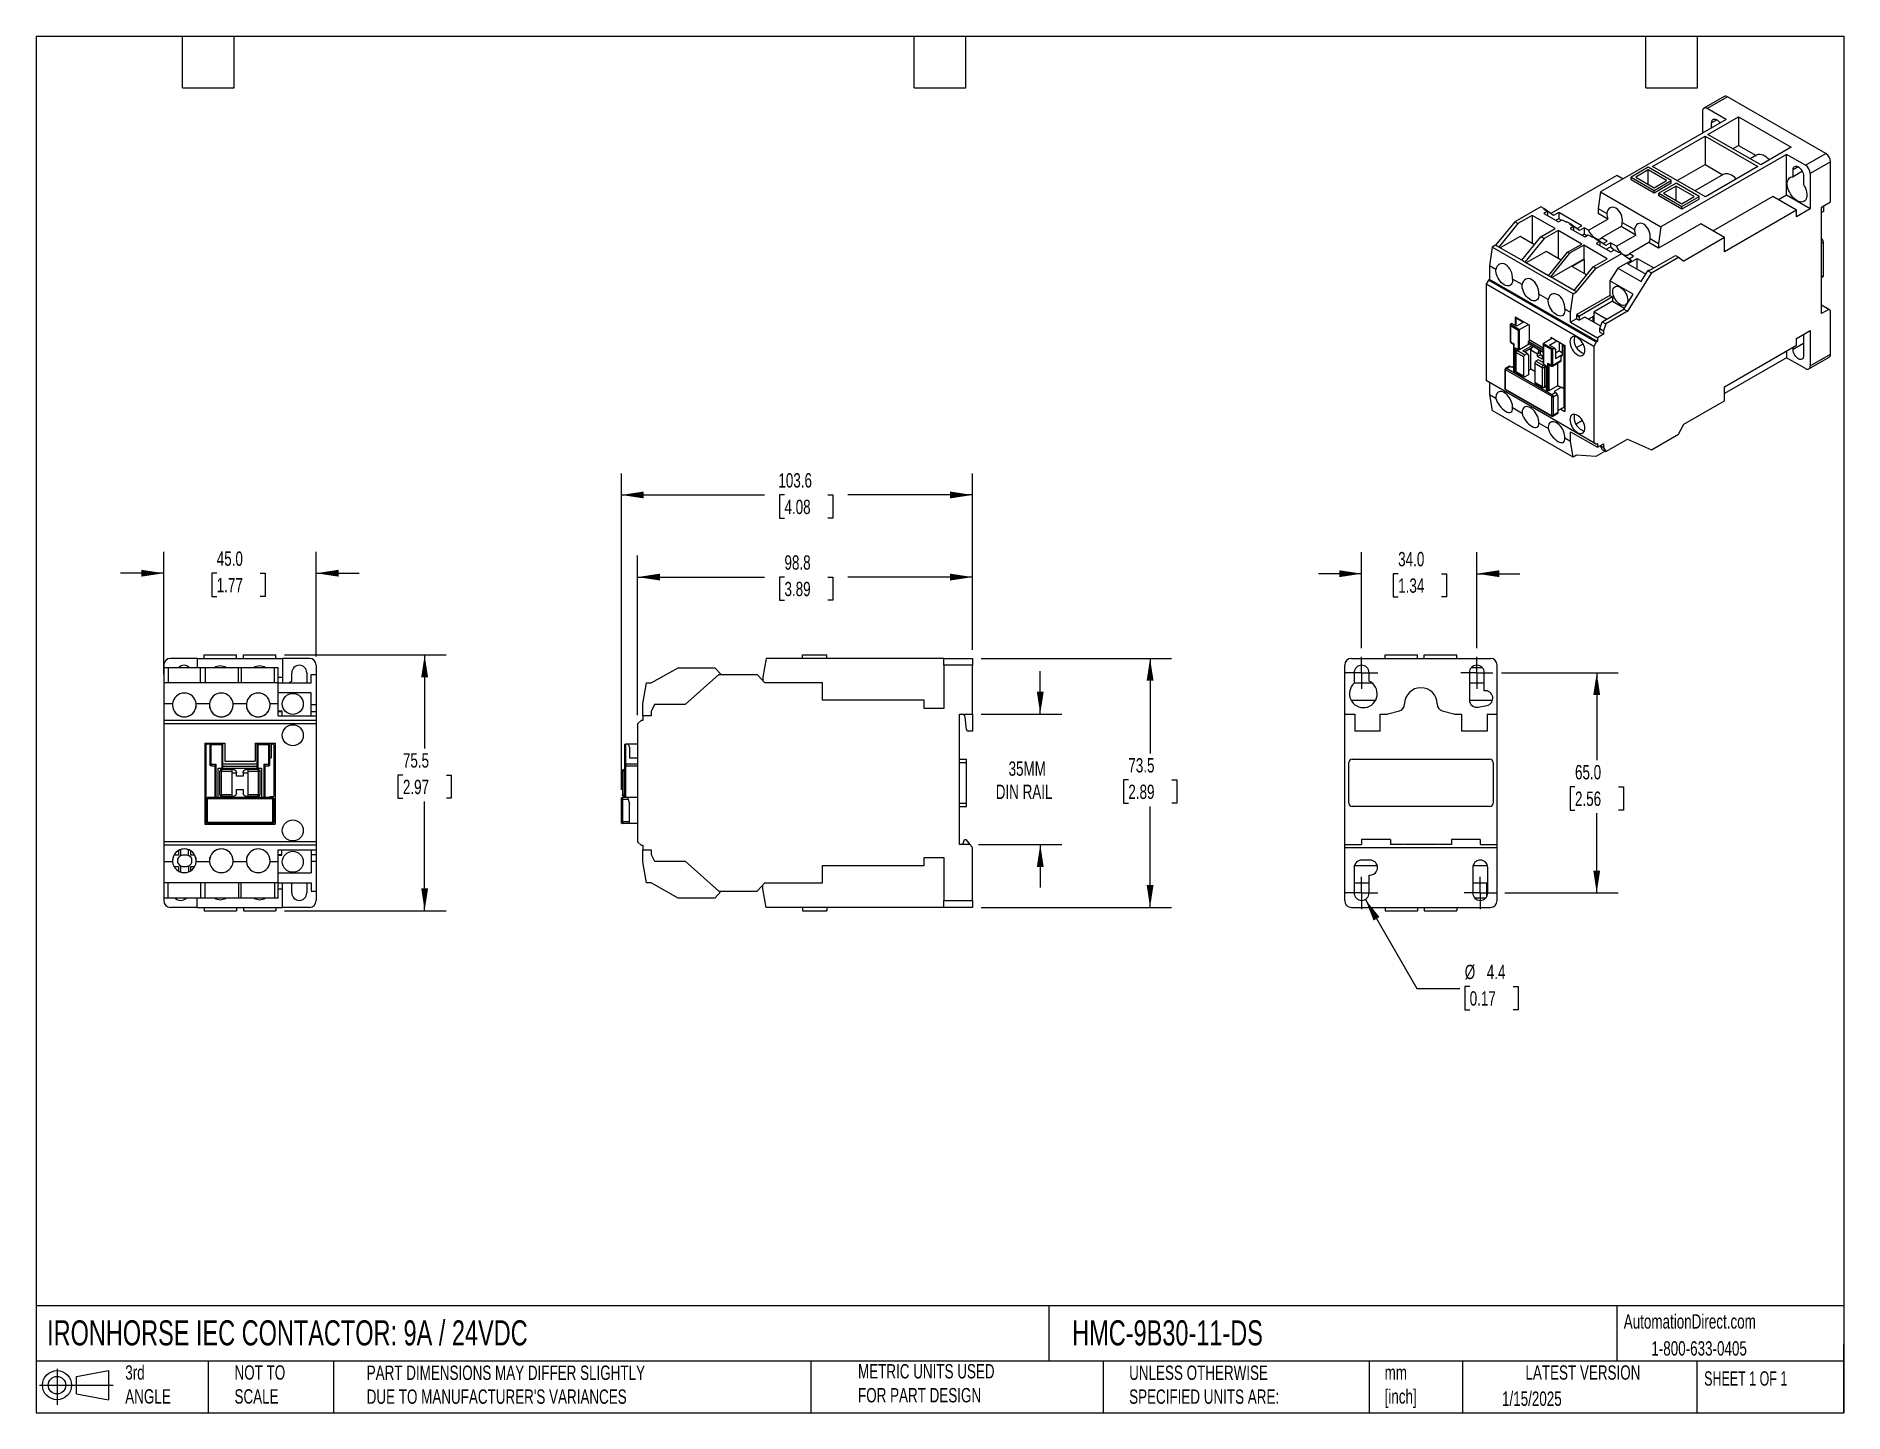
# Model space of a CAD drawing. Header units: millimetres. Extents: x 13 to 546, y 13 to 419.
import ezdxf

# ---------------------------------------------------------------- set-up
doc = ezdxf.new("R2010")
doc.units = ezdxf.units.MM
doc.header["$LTSCALE"] = 2
doc.linetypes.add('SLD-Center', pattern=[19.05, 15.24, -1.27, 1.27, -1.27])
doc.linetypes.add('SLD-Solid', pattern=[0])
doc.layers.add('CENTER', color=40, linetype='SLD-Center')
doc.layers.add('SLD-DEFPOINTS', color=7, linetype='Continuous')
doc.layers.add('DIMENSIONS', color=140, linetype='SLD-Solid', lineweight=25)
doc.layers.add('TEXT', color=140, linetype='SLD-Solid', lineweight=25)
doc.styles.add('SLDTEXTSTYLE0', font='TXT', dxfattribs={"width": 0.7})
doc.styles.add('SLDTEXTSTYLE1', font='TXT', dxfattribs={"width": 0.65})
doc.dimstyles.new('SLDDIMSTYLE0', dxfattribs={"dimtxt": 4.316016, "dimasz": 6.604, "dimexe": 0, "dimexo": 0.0625, "dimgap": 1.079004, "dimtad": 0, "dimtih": 1, "dimtoh": 1, "dimrnd": 1e-09, "dimzin": 12, "dimdsep": 46, "dimtxsty": 'SLDTEXTSTYLE0', "dimsah": 1, "dimcen": 0.09, "dimadec": 0, "dimazin": 3, "dimtfac": 1, "dimtofl": 0, "dimtmove": 0, "dimatfit": 3, "dimfxl": 0, "dimfrac": 2, "dimtolj": 1, "dimtzin": 12, "dimarcsym": 0})
doc.dimstyles.new('SLDDIMSTYLE1', dxfattribs={"dimtxt": 4.316016, "dimasz": 6.604, "dimexe": 0, "dimexo": 0.0625, "dimgap": 1.079004, "dimtad": 0, "dimtih": 1, "dimtoh": 1, "dimrnd": 1e-09, "dimzin": 4, "dimdsep": 46, "dimtxsty": 'SLDTEXTSTYLE0', "dimsah": 1, "dimcen": 0.09, "dimadec": 0, "dimazin": 1, "dimtfac": 1, "dimtmove": 0, "dimatfit": 0, "dimfxl": 0, "dimfrac": 2, "dimtolj": 1, "dimtzin": 12, "dimarcsym": 0})
doc.dimstyles.new('SLDDIMSTYLE2', dxfattribs={"dimtxt": 4.316016, "dimasz": 6.604, "dimexe": 0, "dimexo": 0.0625, "dimgap": 1.079004, "dimtad": 0, "dimtih": 1, "dimtoh": 1, "dimrnd": 1e-09, "dimzin": 12, "dimdsep": 46, "dimtxsty": 'SLDTEXTSTYLE0', "dimsah": 1, "dimcen": 0.09, "dimadec": 0, "dimazin": 3, "dimtfac": 1, "dimtmove": 0, "dimatfit": 0, "dimfxl": 0, "dimfrac": 2, "dimtolj": 1, "dimtzin": 12, "dimarcsym": 0})
doc.dimstyles.new('SLDDIMSTYLE3', dxfattribs={"dimtxt": 4.316016, "dimasz": 6.604, "dimexe": 0, "dimexo": 0.0625, "dimgap": 1.079004, "dimtad": 0, "dimtih": 1, "dimtoh": 1, "dimrnd": 1e-09, "dimzin": 4, "dimdsep": 46, "dimtxsty": 'SLDTEXTSTYLE0', "dimsah": 1, "dimcen": 0.09, "dimadec": 0, "dimazin": 1, "dimtfac": 1, "dimtofl": 0, "dimtmove": 0, "dimatfit": 3, "dimfxl": 0, "dimfrac": 2, "dimtolj": 1, "dimtzin": 12, "dimarcsym": 0})
doc.dimstyles.new('SLDDIMSTYLE4', dxfattribs={"dimtxt": 4.316016, "dimasz": 6.604, "dimexe": 0, "dimexo": 0.0625, "dimgap": 1.079004, "dimtad": 0, "dimtih": 1, "dimtoh": 1, "dimrnd": 1e-09, "dimzin": 12, "dimdsep": 46, "dimtxsty": 'SLDTEXTSTYLE0', "dimsah": 1, "dimcen": 0, "dimadec": 0, "dimazin": 3, "dimtfac": 1, "dimtofl": 0, "dimtmove": 0, "dimatfit": 3, "dimfxl": 0, "dimfrac": 2, "dimtolj": 1, "dimtzin": 12, "dimarcsym": 0})

msp = doc.modelspace()

# ---------------------------------------------------------------- texts
at = {"layer": 'TEXT'}
for s, insert, char_height, attachment_point, style in [('IRONHORSE IEC CONTACTOR: 9A / 24VDC', (15.931, 40.022), 7.40833, 1, 'SLDTEXTSTYLE0'), ('HMC-9B30-11-DS', (318.415, 40.022), 7.40833, 1, 'SLDTEXTSTYLE0'), ('AutomationDirect.com', (481.154, 41.805), 4.23333, 1, 'SLDTEXTSTYLE0'), ('1-800-633-0405', (489.288, 33.849), 4.23333, 1, 'SLDTEXTSTYLE0'), ('3rd^JANGLE', (38.991, 26.735), 4.2333, 1, 'SLDTEXTSTYLE0'), ('NOT TO^JSCALE', (71.231, 26.735), 4.23333, 1, 'SLDTEXTSTYLE0'), ("PART DIMENSIONS MAY DIFFER SLIGHTLY ^JDUE TO MANUFACTURER'S VARIANCES", (110.239, 26.661), 4.23333, 1, 'SLDTEXTSTYLE0'), ('METRIC UNITS USED ^JFOR PART DESIGN', (255.209, 27.091), 4.23333, 1, 'SLDTEXTSTYLE0'), ('UNLESS OTHERWISE ^JSPECIFIED UNITS ARE:', (335.216, 26.662), 4.23333, 1, 'SLDTEXTSTYLE0'), ('LATEST VERSION', (469.104, 26.728), 4.23333, 2, 'SLDTEXTSTYLE0'), ('mm^J[inch]', (410.598, 26.721), 4.2333, 1, 'SLDTEXTSTYLE0'), ('SHEET 1 OF 1', (504.883, 24.967), 4.23333, 1, 'SLDTEXTSTYLE1'), ('1/15/2025', (445.226, 19.006), 4.2333, 1, 'SLDTEXTSTYLE0')]:
    msp.add_mtext(s, dxfattribs=dict(at, insert=insert, char_height=char_height, attachment_point=attachment_point, style=style))

# ---------------------------------------------------------------- blocks, each defined once
blk = doc.blocks.new('Block11')
at = {"color": 7, "linetype": 'SLD-Solid', "lineweight": 18}
for p, q in [((0, 5.76), (21.75, 5.76)), ((5.18, 10.62), (5.18, 0)), ((10.96, 8.33), (20.35, 10.06)), ((10.96, 3.19), (10.96, 8.33)), ((20.35, 10.06), (20.35, 1.46)), ((10.96, 3.19), (20.35, 1.46))]:
    blk.add_line(p, q, dxfattribs=at)
for radius in [4.3, 2.57]:
    blk.add_circle((5.18, 5.76), radius, dxfattribs=at)
blk = doc.blocks.new('Block12')
at = {"layer": 'SLD-DEFPOINTS'}
blk.add_blockref('Block11', (0, 0), dxfattribs=at)
blk = doc.blocks.new('_D')
at = {"layer": 'DIMENSIONS'}
for p, q in [((85.97, 236.42), (133.68, 236.42)), ((127.33, 236.42), (127.33, 208.81)), ((120.92, 200.99), (119.47, 200.99)), ((119.47, 200.99), (119.47, 194.13)), ((133.75, 200.99), (135.19, 200.99)), ((135.19, 200.99), (135.19, 194.13)), ((119.47, 194.13), (120.92, 194.13)), ((127.33, 160.92), (127.33, 193.16)), ((135.19, 194.13), (133.75, 194.13)), ((85.97, 160.92), (133.68, 160.92))]:
    blk.add_line(p, q, dxfattribs=at)
for points in [[(127.33, 236.42), (126.32, 229.82), (128.35, 229.82)], [(127.33, 160.92), (128.35, 167.52), (126.32, 167.52)]]:
    blk.add_solid(points, dxfattribs=at)
at = {"layer": 'DIMENSIONS', "char_height": 4.233, "attachment_point": 1, "style": 'SLDTEXTSTYLE0'}
for s, insert in [('75.5', (120.92, 207.41)), ('2.97', (120.92, 199.58))]:
    blk.add_mtext(s, dxfattribs=dict(at, insert=insert))
blk = doc.blocks.new('_D_1')
at = {"layer": 'DIMENSIONS'}
for p, q in [((50.33, 230.71), (50.33, 266.9)), ((95.33, 235.96), (95.33, 266.9)), ((50.33, 260.55), (37.63, 260.55)), ((65.99, 260.55), (64.55, 260.55)), ((64.55, 260.55), (64.55, 253.69)), ((78.82, 260.55), (80.27, 260.55)), ((80.27, 260.55), (80.27, 253.69)), ((95.33, 260.55), (108.03, 260.55)), ((64.55, 253.69), (65.99, 253.69)), ((80.27, 253.69), (78.82, 253.69))]:
    blk.add_line(p, q, dxfattribs=at)
for points in [[(50.33, 260.55), (43.73, 261.57), (43.73, 259.54)], [(95.33, 260.55), (101.94, 259.54), (101.94, 261.57)]]:
    blk.add_solid(points, dxfattribs=at)
at = {"layer": 'DIMENSIONS', "char_height": 4.233, "attachment_point": 1, "style": 'SLDTEXTSTYLE0'}
for s, insert in [('45.0', (65.99, 266.98)), ('1.77', (65.99, 259.15))]:
    blk.add_mtext(s, dxfattribs=dict(at, insert=insert))
blk = doc.blocks.new('_D_2')
at = {"layer": 'DIMENSIONS'}
for p, q in [((308.98, 218.97), (308.98, 231.67)), ((291.52, 218.97), (315.33, 218.97)), ((290.77, 180.47), (315.33, 180.47)), ((308.98, 180.47), (308.98, 167.77))]:
    blk.add_line(p, q, dxfattribs=at)
for points in [[(308.98, 218.97), (310, 225.57), (307.97, 225.57)], [(308.98, 180.47), (307.97, 173.87), (310, 173.87)]]:
    blk.add_solid(points, dxfattribs=at)
at = {"layer": 'DIMENSIONS', "char_height": 4.233, "attachment_point": 1, "style": 'SLDTEXTSTYLE0'}
for s, insert in [('35MM', (299.64, 205)), ('DIN RAIL', (295.86, 198.14))]:
    blk.add_mtext(s, dxfattribs=dict(at, insert=insert))
blk = doc.blocks.new('_D_3')
at = {"layer": 'DIMENSIONS'}
for p, q in [((291.52, 235.42), (347.74, 235.42)), ((341.39, 235.42), (341.39, 207.37)), ((334.98, 199.55), (333.53, 199.55)), ((333.53, 199.55), (333.53, 192.69)), ((347.8, 199.55), (349.25, 199.55)), ((349.25, 199.55), (349.25, 192.69)), ((333.53, 192.69), (334.98, 192.69)), ((349.25, 192.69), (347.8, 192.69)), ((341.39, 161.92), (341.39, 191.72)), ((291.52, 161.92), (347.74, 161.92))]:
    blk.add_line(p, q, dxfattribs=at)
for points in [[(341.39, 235.42), (340.37, 228.82), (342.41, 228.82)], [(341.39, 161.92), (342.41, 168.52), (340.37, 168.52)]]:
    blk.add_solid(points, dxfattribs=at)
at = {"layer": 'DIMENSIONS', "char_height": 4.233, "attachment_point": 1, "style": 'SLDTEXTSTYLE0'}
for s, insert in [('73.5', (334.98, 205.97)), ('2.89', (334.98, 198.14))]:
    blk.add_mtext(s, dxfattribs=dict(at, insert=insert))
blk = doc.blocks.new('_D_4')
at = {"layer": 'DIMENSIONS'}
for p, q in [((190.18, 218.61), (190.18, 265.77)), ((288.98, 237.96), (288.98, 265.77)), ((190.18, 259.42), (227.66, 259.42)), ((233.51, 259.42), (232.06, 259.42)), ((232.06, 259.42), (232.06, 252.56)), ((246.33, 259.42), (247.78, 259.42)), ((247.78, 259.42), (247.78, 252.56)), ((288.98, 259.42), (252.18, 259.42)), ((232.06, 252.56), (233.51, 252.56)), ((247.78, 252.56), (246.33, 252.56))]:
    blk.add_line(p, q, dxfattribs=at)
for points in [[(190.18, 259.42), (196.79, 258.4), (196.79, 260.43)], [(288.98, 259.42), (282.38, 260.43), (282.38, 258.4)]]:
    blk.add_solid(points, dxfattribs=at)
at = {"layer": 'DIMENSIONS', "char_height": 4.233, "attachment_point": 1, "style": 'SLDTEXTSTYLE0'}
for s, insert in [('98.8', (233.51, 265.84)), ('3.89', (233.51, 258.02))]:
    blk.add_mtext(s, dxfattribs=dict(at, insert=insert))
blk = doc.blocks.new('_D_5')
at = {"layer": 'DIMENSIONS'}
for p, q in [((185.38, 196.61), (185.38, 290.01)), ((288.98, 237.96), (288.98, 290.01)), ((185.38, 283.66), (227.66, 283.66)), ((233.51, 283.66), (232.06, 283.66)), ((232.06, 283.66), (232.06, 276.8)), ((246.33, 283.66), (247.78, 283.66)), ((247.78, 283.66), (247.78, 276.8)), ((288.98, 283.66), (252.18, 283.66)), ((232.06, 276.8), (233.51, 276.8)), ((247.78, 276.8), (246.33, 276.8))]:
    blk.add_line(p, q, dxfattribs=at)
for points in [[(185.38, 283.66), (191.99, 282.64), (191.99, 284.67)], [(288.98, 283.66), (282.38, 284.67), (282.38, 282.64)]]:
    blk.add_solid(points, dxfattribs=at)
at = {"layer": 'DIMENSIONS', "char_height": 4.233, "attachment_point": 1, "style": 'SLDTEXTSTYLE0'}
for s, insert in [('103.6', (231.71, 290.08)), ('4.08', (233.51, 282.25))]:
    blk.add_mtext(s, dxfattribs=dict(at, insert=insert))
blk = doc.blocks.new('_D_6')
at = {"layer": 'DIMENSIONS'}
for p, q in [((403.81, 238.45), (403.81, 266.77)), ((437.81, 238.45), (437.81, 266.77)), ((403.81, 260.42), (391.11, 260.42)), ((414.6, 260.42), (413.15, 260.42)), ((413.15, 260.42), (413.15, 253.56)), ((427.42, 260.42), (428.87, 260.42)), ((428.87, 260.42), (428.87, 253.56)), ((437.81, 260.42), (450.51, 260.42)), ((413.15, 253.56), (414.6, 253.56)), ((428.87, 253.56), (427.42, 253.56))]:
    blk.add_line(p, q, dxfattribs=at)
for points in [[(403.81, 260.42), (397.2, 261.43), (397.2, 259.4)], [(437.81, 260.42), (444.41, 259.4), (444.41, 261.43)]]:
    blk.add_solid(points, dxfattribs=at)
at = {"layer": 'DIMENSIONS', "char_height": 4.233, "attachment_point": 1, "style": 'SLDTEXTSTYLE0'}
for s, insert in [('34.0', (414.6, 266.84)), ('1.34', (414.6, 259.01))]:
    blk.add_mtext(s, dxfattribs=dict(at, insert=insert))
blk = doc.blocks.new('_D_7')
at = {"layer": 'DIMENSIONS'}
for p, q in [((445.09, 231.17), (479.53, 231.17)), ((473.18, 231.17), (473.18, 205.34)), ((466.77, 197.51), (465.32, 197.51)), ((465.32, 197.51), (465.32, 190.65)), ((479.59, 197.51), (481.04, 197.51)), ((481.04, 197.51), (481.04, 190.65)), ((465.32, 190.65), (466.77, 190.65)), ((473.18, 166.17), (473.18, 189.69)), ((481.04, 190.65), (479.59, 190.65)), ((446.09, 166.17), (479.53, 166.17))]:
    blk.add_line(p, q, dxfattribs=at)
for points in [[(473.18, 231.17), (472.16, 224.57), (474.2, 224.57)], [(473.18, 166.17), (474.2, 172.77), (472.16, 172.77)]]:
    blk.add_solid(points, dxfattribs=at)
at = {"layer": 'DIMENSIONS', "char_height": 4.233, "attachment_point": 1, "style": 'SLDTEXTSTYLE0'}
for s, insert in [('65.0', (466.77, 203.94)), ('2.56', (466.77, 196.11))]:
    blk.add_mtext(s, dxfattribs=dict(at, insert=insert))
blk = doc.blocks.new('_D_8')
at = {"layer": 'DIMENSIONS'}
for p, q in [((404.91, 164.27), (420.1, 137.95)), ((420.1, 137.95), (432.8, 137.95)), ((435.7, 138.56), (434.25, 138.56)), ((434.25, 138.56), (434.25, 131.7)), ((448.53, 138.56), (449.98, 138.56)), ((449.98, 138.56), (449.98, 131.7)), ((434.25, 131.7), (435.7, 131.7)), ((449.98, 131.7), (448.53, 131.7))]:
    blk.add_line(p, q, dxfattribs=at)
blk.add_solid([(404.91, 164.27), (407.33, 158.04), (409.09, 159.05)], dxfattribs=at)
at = {"layer": 'DIMENSIONS', "char_height": 4.233, "attachment_point": 1, "style": 'SLDTEXTSTYLE0'}
for s, insert in [('%%c', (434.24, 144.98)), ('4.4', (440.75, 144.98)), ('0.17', (435.7, 137.15))]:
    blk.add_mtext(s, dxfattribs=dict(at, insert=insert))
blk = doc.blocks.new('SW_CENTERMARKSYMBOL_0')
at = {"layer": 'CENTER', "color": 0}
for p, q in [((-2.54, 0), (-4.74, 0)), ((0, 0), (-2.54, 0)), ((0, 2.54), (0, 4.74)), ((0, 0), (0, 2.54)), ((0, 0), (0, -2.54)), ((0, 0), (2.54, 0)), ((2.54, 0), (4.74, 0)), ((0, -2.54), (0, -4.74))]:
    blk.add_line(p, q, dxfattribs=at)
blk = doc.blocks.new('SW_CENTERMARKSYMBOL_1')
at = {"layer": 'CENTER', "color": 0}
for p, q in [((-2.54, 0), (-4.74, 0)), ((0, 0), (-2.54, 0)), ((0, 2.54), (0, 4.74)), ((0, 0), (0, 2.54)), ((0, 0), (0, -2.54)), ((0, 0), (2.54, 0)), ((2.54, 0), (4.74, 0)), ((0, -2.54), (0, -4.74))]:
    blk.add_line(p, q, dxfattribs=at)
blk = doc.blocks.new('SW_CENTERMARKSYMBOL_2')
at = {"layer": 'CENTER', "color": 0}
for p, q in [((-2.54, 0), (-4.74, 0)), ((0, 0), (-2.54, 0)), ((0, 2.54), (0, 4.74)), ((0, 0), (0, 2.54)), ((0, 0), (0, -2.54)), ((0, 0), (2.54, 0)), ((2.54, 0), (4.74, 0)), ((0, -2.54), (0, -4.74))]:
    blk.add_line(p, q, dxfattribs=at)
blk = doc.blocks.new('SW_CENTERMARKSYMBOL_3')
at = {"layer": 'CENTER', "color": 0}
for p, q in [((-2.54, 0), (-4.74, 0)), ((0, 0), (-2.54, 0)), ((0, 2.54), (0, 4.74)), ((0, 0), (0, 2.54)), ((0, 0), (0, -2.54)), ((0, 0), (2.54, 0)), ((2.54, 0), (4.74, 0)), ((0, -2.54), (0, -4.74))]:
    blk.add_line(p, q, dxfattribs=at)

# ---------------------------------------------------------------- dimensions: what is measured, and where the dimension line sits
at = {"layer": 'DIMENSIONS'}
for base, p1, p2, dimstyle, picture, middle in [((185.384, 283.657), (288.984, 235.42), (185.384, 194.07), 'SLDDIMSTYLE0', '_D_5', (239.92, 283.657)), ((95.333, 260.553), (50.333, 228.17), (95.333, 233.42), 'SLDDIMSTYLE1', '_D_1', (72.407, 260.553)), ((437.808, 260.416), (403.808, 235.91), (437.808, 235.91), 'SLDDIMSTYLE1', '_D_6', (421.011, 260.416)), ((190.184, 259.418), (288.984, 235.42), (190.184, 216.07), 'SLDDIMSTYLE0', '_D_4', (239.92, 259.418))]:
    dim = msp.add_linear_dim(base=base, p1=p1, p2=p2, dimstyle=dimstyle, dxfattribs=at)
    dim.commit()
    dim.dimension.update_dxf_attribs({"geometry": picture, "text_midpoint": middle, "dimtype": 160})
for base, p1, p2, dimstyle, picture, middle in [((127.333, 160.92), (83.433, 236.42), (83.433, 160.92), 'SLDDIMSTYLE0', '_D', (127.333, 200.985)), ((341.391, 161.92), (288.984, 235.42), (288.984, 161.92), 'SLDDIMSTYLE0', '_D_3', (341.391, 199.546)), ((473.18, 166.17), (442.548, 231.17), (443.548, 166.17), 'SLDDIMSTYLE3', '_D_7', (473.18, 197.513))]:
    dim = msp.add_linear_dim(base=base, p1=p1, p2=p2, angle=90, dimstyle=dimstyle, dxfattribs=at)
    dim.commit()
    dim.dimension.update_dxf_attribs({"geometry": picture, "text_midpoint": middle, "dimtype": 160})
dim = msp.add_linear_dim(base=(308.984, 180.47), p1=(288.984, 218.97), p2=(288.234, 180.47), angle=90, text='35MM \\PDIN RAIL', dimstyle='SLDDIMSTYLE2', dxfattribs=at)
dim.commit()
dim.dimension.update_dxf_attribs({"geometry": '_D_2', "text_midpoint": (308.984, 199.546), "dimtype": 160})
dim = msp.add_diameter_dim_2p(p1=(402.708, 168.076), p2=(404.908, 164.265), dimstyle='SLDDIMSTYLE4', dxfattribs=at)
dim.commit()
dim.dimension.update_dxf_attribs({"geometry": '_D_8', "text_midpoint": (442.114, 137.948), "dimtype": 163})

# ---------------------------------------------------------------- linework, layer by layer
for p, q in [((510.805, 401.279), (504.795, 397.809)), ((511.805, 401.18), (505.794, 397.71)), ((540.796, 384.444), (511.805, 401.18)), ((504.38, 396.894), (504.38, 390.444)), ((511.381, 394.486), (505.794, 397.71)), ((506.007, 390.077), (514.987, 395.261)), ((514.987, 395.261), (530.543, 386.281)), ((514.987, 395.261), (514.987, 386.851)), ((511.381, 394.486), (474.328, 373.096)), ((489.672, 380.647), (505.158, 389.587)), ((505.158, 389.587), (520.714, 380.607)), ((505.158, 389.587), (505.158, 381.177)), ((521.563, 381.096), (506.007, 390.077)), ((508.623, 394.404), (507.067, 393.505)), ((507.067, 391.996), (507.067, 393.505)), ((529.2, 384.199), (492.147, 362.809)), ((513.291, 385.872), (514.987, 386.851)), ((514.987, 386.851), (520.192, 383.846)), ((530.543, 386.281), (521.563, 381.096)), ((534.786, 380.974), (529.2, 384.199)), ((529.2, 372.155), (529.2, 384.199)), ((534.786, 380.974), (540.796, 384.444)), ((488.4, 380.403), (483.308, 377.464)), ((488.4, 379.586), (484.723, 377.464)), ((495.188, 376.484), (488.4, 380.403)), ((493.774, 376.484), (488.4, 379.586)), ((488.4, 375.341), (488.4, 379.586)), ((505.229, 371.667), (489.672, 380.647)), ((496.957, 376.442), (505.158, 381.177)), ((505.158, 381.177), (510.364, 378.172)), ((520.714, 380.607), (505.229, 371.667)), ((520.365, 383.945), (518.496, 382.867)), ((532.665, 380.525), (531.109, 379.626)), ((531.109, 377.61), (531.109, 379.626)), ((533.856, 379.196), (531.109, 377.61)), ((542.21, 381.994), (536.2, 378.525)), ((542.21, 370.195), (542.21, 381.994)), ((479.066, 377.993), (459.606, 366.759)), ((480.939, 376.912), (479.066, 377.993)), ((483.308, 377.464), (490.097, 373.545)), ((483.308, 376.647), (483.308, 377.464)), ((490.097, 372.728), (483.308, 376.647)), ((484.723, 377.464), (490.097, 374.361)), ((490.097, 373.545), (495.188, 376.484)), ((490.097, 374.361), (493.774, 376.484)), ((495.188, 375.667), (490.097, 372.728)), ((490.097, 372.728), (490.097, 373.545)), ((496.602, 375.668), (491.511, 372.728)), ((496.602, 374.851), (492.925, 372.728)), ((495.188, 375.667), (495.188, 376.484)), ((503.39, 371.749), (496.602, 375.668)), ((501.976, 371.749), (496.602, 374.851)), ((496.602, 370.606), (496.602, 374.851)), ((510.536, 378.271), (502.162, 373.437)), ((534.22, 377.83), (534.22, 375.287)), ((536.2, 378.525), (536.2, 368.114)), ((456.651, 368.728), (449.014, 364.319)), ((457.57, 368.197), (456.651, 368.728)), ((457.57, 368.197), (457.428, 368.115)), ((457.428, 368.115), (458.666, 367.401)), ((460.434, 366.176), (457.57, 368.197)), ((474.328, 373.096), (473.621, 368.197)), ((473.621, 368.197), (476.131, 366.747)), ((473.621, 368.197), (473.621, 366.768)), ((474.328, 373.096), (492.147, 362.809)), ((491.511, 372.728), (498.299, 368.81)), ((491.511, 371.912), (491.511, 372.728)), ((498.299, 367.993), (491.511, 371.912)), ((492.925, 372.728), (498.299, 369.626)), ((498.299, 368.81), (503.39, 371.749)), ((498.299, 369.626), (501.976, 371.749)), ((503.39, 370.932), (498.299, 367.993)), ((498.299, 367.993), (498.299, 368.81)), ((503.39, 370.932), (503.39, 371.749)), ((525.098, 371.747), (507.492, 361.583)), ((532.099, 367.706), (525.098, 371.747)), ((529.2, 372.155), (526.796, 370.767)), ((536.2, 368.114), (529.2, 372.155)), ((536.2, 368.114), (532.099, 365.746)), ((539.523, 368.644), (542.21, 370.195)), ((539.523, 337.207), (539.523, 368.644)), ((540.089, 368.971), (540.089, 367.337)), ((449.014, 364.319), (443.357, 357.379)), ((449.933, 363.788), (444.276, 356.848)), ((449.933, 363.788), (449.014, 364.319)), ((454.105, 366.197), (449.933, 363.788)), ((460.893, 362.278), (454.105, 366.197)), ((454.105, 366.197), (454.105, 357.95)), ((458.666, 367.401), (457.605, 366.789)), ((457.605, 366.789), (461.918, 364.299)), ((458.666, 367.401), (458.666, 366.176)), ((461.954, 367.053), (460.434, 366.176)), ((461.954, 365.175), (461.177, 364.727)), ((461.918, 364.299), (462.979, 364.911)), ((468.742, 363.135), (461.954, 367.053)), ((461.954, 367.053), (461.954, 365.175)), ((462.695, 364.747), (461.954, 365.175)), ((462.979, 364.911), (464.217, 364.196)), ((464.217, 364.196), (464.358, 364.278)), ((465.277, 363.747), (464.358, 364.278)), ((465.277, 363.747), (465.136, 363.666)), ((465.136, 363.666), (466.373, 362.951)), ((468.141, 361.726), (465.277, 363.747)), ((466.373, 362.951), (465.313, 362.339)), ((466.373, 362.951), (466.373, 361.727)), ((467.314, 362.31), (468.742, 363.135)), ((470.765, 361.803), (476.493, 365.11)), ((476.493, 365.11), (473.621, 366.768)), ((480.366, 362.874), (474.638, 359.567)), ((484.695, 360.375), (480.366, 362.874)), ((480.727, 364.094), (484.334, 362.012)), ((503.885, 363.665), (491.44, 356.481)), ((492.147, 362.809), (491.44, 357.91)), ((510.886, 359.624), (503.885, 363.665)), ((532.099, 367.706), (510.886, 355.46)), ((532.099, 365.746), (532.099, 367.706)), ((540.089, 367.337), (539.523, 367.011)), ((443.357, 357.379), (442.362, 356.805)), ((444.276, 356.848), (443.357, 357.379)), ((450.569, 359.991), (444.7, 356.603)), ((454.82, 357.537), (450.569, 359.991)), ((451.064, 352.929), (456.721, 359.87)), ((457.64, 359.339), (451.984, 352.399)), ((456.721, 359.87), (460.893, 362.278)), ((457.64, 359.339), (456.721, 359.87)), ((461.812, 361.747), (457.64, 359.339)), ((468.777, 357.726), (461.812, 361.747)), ((461.812, 361.747), (461.812, 353.501)), ((464.605, 355.318), (468.777, 357.726)), ((469.343, 357.4), (465.171, 354.991)), ((465.313, 362.339), (469.626, 359.849)), ((469.52, 362.522), (468.141, 361.726)), ((469.52, 360.644), (468.884, 360.277)), ((476.308, 353.379), (469.343, 357.4)), ((469.343, 357.4), (469.343, 353.236)), ((469.52, 362.522), (469.52, 360.644)), ((470.765, 361.803), (469.52, 362.522)), ((470.262, 360.216), (469.52, 360.644)), ((469.626, 359.849), (470.687, 360.461)), ((470.687, 360.461), (471.924, 359.747)), ((471.924, 359.747), (472.065, 359.829)), ((472.985, 359.298), (472.065, 359.829)), ((472.985, 359.298), (472.843, 359.216)), ((472.843, 359.216), (474.081, 358.502)), ((475.848, 357.277), (472.985, 359.298)), ((474.081, 358.502), (473.02, 357.89)), ((473.02, 357.89), (477.333, 355.4)), ((474.081, 358.502), (474.081, 357.277)), ((476.308, 358.603), (474.638, 359.567)), ((475.021, 357.861), (476.308, 358.603)), ((477.227, 358.073), (475.848, 357.277)), ((477.227, 358.073), (477.227, 356.899)), ((478.968, 357.068), (477.227, 358.073)), ((478.968, 357.068), (484.695, 360.375)), ((488.568, 358.139), (482.841, 354.832)), ((491.44, 356.481), (488.568, 358.139)), ((488.93, 359.359), (491.44, 357.91)), ((491.44, 357.91), (491.44, 356.481)), ((510.886, 359.624), (498.9, 352.705)), ((510.886, 355.46), (510.886, 359.624)), ((539.523, 357.947), (540.089, 358.274)), ((540.089, 348.475), (540.089, 358.274)), ((442.362, 356.805), (441.589, 351.296)), ((466.262, 343.007), (442.362, 356.805)), ((451.064, 352.929), (444.276, 356.848)), ((451.984, 352.399), (451.064, 352.929)), ((458.949, 348.378), (451.984, 352.399)), ((458.277, 355.542), (452.408, 352.154)), ((462.704, 352.986), (458.277, 355.542)), ((458.949, 348.378), (464.605, 355.318)), ((465.171, 354.991), (459.514, 348.051)), ((469.343, 353.236), (459.939, 347.806)), ((465.171, 354.991), (464.605, 355.318)), ((469.52, 353.133), (465.984, 351.092)), ((469.52, 353.133), (469.343, 353.236)), ((469.52, 353.133), (469.52, 349.051)), ((472.136, 350.971), (476.308, 353.379)), ((472.914, 350.522), (480.551, 354.93)), ((475.982, 356.18), (477.227, 356.899)), ((477.333, 355.4), (478.394, 356.012)), ((478.394, 356.012), (479.631, 355.298)), ((483.414, 352.909), (479.413, 350.599)), ((479.631, 355.298), (479.773, 355.379)), ((480.551, 354.93), (479.773, 355.379)), ((480.551, 354.93), (483.414, 352.909)), ((482.389, 351.909), (485.147, 353.501)), ((482.715, 353.403), (484.016, 354.154)), ((484.016, 354.154), (482.841, 354.832)), ((485.147, 353.501), (490.026, 350.684)), ((485.147, 350.317), (485.147, 353.501)), ((488.824, 349.991), (496.39, 354.358)), ((489.319, 349.215), (497.309, 353.828)), ((496.39, 354.358), (497.309, 353.828)), ((497.309, 353.828), (498.9, 352.705)), ((441.236, 347.091), (440.528, 345.866)), ((441.589, 347.295), (441.236, 347.091)), ((473.055, 328.721), (441.236, 347.091)), ((441.589, 351.296), (441.589, 347.295)), ((443.437, 350.229), (441.589, 351.296)), ((473.409, 328.926), (441.589, 347.295)), ((451.144, 345.78), (448.368, 347.382)), ((459.514, 348.051), (458.949, 348.378)), ((466.479, 344.031), (459.514, 348.051)), ((465.984, 351.092), (470.235, 348.638)), ((466.479, 344.031), (472.136, 350.971)), ((467.257, 343.582), (472.914, 350.522)), ((472.914, 350.522), (472.136, 350.971)), ((479.413, 350.599), (477.086, 346.864)), ((477.086, 346.864), (477.086, 342.56)), ((483.945, 342.904), (477.086, 346.864)), ((479.413, 350.599), (486.272, 346.639)), ((489.319, 349.215), (482.248, 337.866)), ((482.389, 351.909), (487.659, 348.866)), ((486.272, 346.639), (488.258, 349.827)), ((488.258, 349.827), (488.682, 350.072)), ((488.258, 349.827), (489.319, 349.215)), ((488.682, 350.072), (488.824, 349.991)), ((539.523, 348.149), (540.089, 348.475)), ((539.523, 347.81), (539.882, 348.017)), ((472.348, 327.497), (440.528, 345.866)), ((440.528, 345.866), (440.528, 317.45)), ((458.852, 341.33), (456.076, 342.933)), ((465.489, 337.499), (466.262, 343.007)), ((466.262, 343.007), (467.257, 343.582)), ((467.257, 343.582), (466.479, 344.031)), ((477.086, 342.56), (467.328, 336.927)), ((477.864, 342.111), (468.106, 336.478)), ((477.086, 342.56), (477.864, 342.111)), ((477.864, 342.111), (477.864, 340.886)), ((481.187, 338.478), (483.945, 342.904)), ((449.084, 336.272), (453.256, 333.864)), ((449.084, 336.272), (449.084, 333.741)), ((465.489, 337.499), (463.783, 338.483)), ((465.489, 334.641), (465.489, 337.499)), ((467.328, 336.927), (467.257, 336.723)), ((467.257, 336.723), (467.257, 335.661)), ((467.257, 336.723), (468.035, 336.274)), ((467.328, 336.927), (468.106, 336.478)), ((468.106, 336.478), (468.035, 336.274)), ((468.035, 336.274), (468.035, 335.212)), ((469.661, 336.151), (468.035, 335.212)), ((474.352, 333.443), (469.661, 336.151)), ((472.348, 336.477), (470.722, 335.539)), ((472.065, 336.314), (472.065, 334.763)), ((472.348, 334.6), (472.348, 336.477)), ((477.864, 340.886), (472.419, 337.743)), ((472.419, 337.743), (476.166, 335.58)), ((472.419, 334.559), (472.419, 337.743)), ((474.823, 334.804), (481.187, 338.478)), ((482.248, 337.866), (475.884, 334.192)), ((477.864, 340.886), (481.411, 338.838)), ((481.187, 338.478), (482.248, 337.866)), ((541.68, 338.452), (539.523, 339.697)), ((541.68, 338.452), (539.523, 337.207)), ((542.21, 338.024), (541.68, 338.452)), ((542.21, 325.245), (542.21, 338.024)), ((447.618, 333.851), (447.618, 329.024)), ((448.13, 334.293), (447.706, 334.048)), ((447.706, 334.048), (450.428, 332.476)), ((450.004, 332.231), (447.706, 333.558)), ((447.706, 333.558), (447.706, 328.903)), ((449.509, 333.497), (448.13, 334.293)), ((449.367, 333.578), (449.367, 335.538)), ((449.716, 335.908), (449.471, 335.766)), ((451.559, 334.68), (449.509, 333.497)), ((449.862, 335.823), (449.721, 335.742)), ((449.721, 335.742), (451.559, 334.68)), ((450.004, 332.231), (450.004, 326.597)), ((450.428, 332.476), (453.044, 333.986)), ((450.428, 326.597), (450.428, 332.476)), ((453.256, 333.864), (453.256, 329.536)), ((467.257, 335.661), (465.489, 334.641)), ((465.489, 334.641), (473.409, 330.069)), ((467.257, 335.661), (468.035, 335.212)), ((475.177, 331.089), (473.409, 330.069)), ((474.116, 332.763), (474.823, 334.804)), ((474.116, 332.763), (475.177, 332.151)), ((474.116, 331.702), (474.116, 332.763)), ((474.116, 331.702), (475.177, 331.089)), ((474.823, 334.804), (475.884, 334.192)), ((475.884, 334.192), (475.177, 332.151)), ((475.177, 332.151), (475.177, 331.089)), ((532.099, 329.818), (536.2, 332.186)), ((534.214, 331.039), (534.22, 330.879)), ((534.22, 330.879), (534.22, 324.755)), ((536.2, 332.186), (536.2, 321.775)), ((447.706, 328.903), (448.731, 328.312)), ((447.851, 328.65), (448.655, 328.186)), ((448.643, 328.205), (448.643, 320.432)), ((448.731, 328.312), (448.731, 320.309)), ((449.226, 320.024), (449.226, 327.046)), ((449.226, 327.046), (450.004, 326.597)), ((449.292, 325.903), (449.292, 320.187)), ((449.438, 325.699), (451.63, 324.433)), ((449.438, 319.983), (449.438, 325.699)), ((449.999, 326.6), (449.542, 326.336)), ((450.202, 326.548), (449.792, 326.311)), ((449.792, 326.311), (451.984, 325.046)), ((450.428, 326.597), (453.256, 328.23)), ((451.418, 326.189), (454.105, 327.74)), ((452.691, 325.454), (451.418, 326.189)), ((451.842, 325.944), (454.246, 327.332)), ((451.984, 325.046), (452.691, 325.454)), ((452.691, 325.454), (453.044, 324.841)), ((453.539, 329.373), (452.903, 329.006)), ((457.411, 326.403), (452.903, 329.006)), ((452.903, 329.006), (452.903, 328.434)), ((457.411, 325.831), (452.903, 328.434)), ((452.903, 328.434), (453.256, 328.23)), ((453.256, 329.536), (457.411, 327.138)), ((453.256, 328.23), (457.411, 325.831)), ((453.751, 326.474), (454.246, 327.332)), ((453.751, 326.474), (455.696, 325.352)), ((453.751, 320.759), (453.751, 326.474)), ((455.696, 325.352), (456.544, 325.842)), ((456.544, 325.025), (456.544, 325.842)), ((457.411, 328.197), (457.411, 322.392)), ((460.115, 329.904), (457.499, 328.394)), ((457.499, 328.394), (460.221, 326.822)), ((459.797, 326.577), (457.499, 327.904)), ((457.499, 327.904), (457.499, 322.27)), ((459.267, 327.863), (461.459, 329.129)), ((460.646, 327.067), (459.267, 327.863)), ((459.62, 330.19), (463.792, 327.782)), ((459.62, 330.19), (459.62, 329.619)), ((459.797, 321.923), (459.797, 326.577)), ((460.221, 326.822), (460.646, 327.067)), ((460.221, 321.923), (460.221, 326.822)), ((460.646, 327.067), (460.999, 326.455)), ((460.999, 326.455), (460.999, 323.924)), ((462.166, 326.189), (460.999, 325.516)), ((462.166, 326.189), (462.166, 328.721)), ((462.166, 326.189), (462.979, 325.72)), ((463.121, 328.169), (462.979, 328.088)), ((462.979, 328.088), (462.979, 324.74)), ((462.979, 328.088), (463.156, 327.986)), ((463.297, 328.067), (463.156, 327.986)), ((463.792, 327.537), (463.509, 327.373)), ((463.509, 327.373), (463.509, 315.125)), ((463.792, 327.782), (463.792, 308.266)), ((467.25, 327.165), (469.138, 328.255)), ((473.055, 328.721), (472.348, 327.497)), ((472.348, 327.497), (472.348, 299.081)), ((473.409, 328.926), (473.055, 328.721)), ((473.409, 330.069), (473.409, 328.926)), ((510.886, 315.612), (532.099, 327.859)), ((529.2, 326.185), (529.2, 324.183)), ((534.22, 328.347), (531.109, 326.551)), ((531.109, 326.551), (531.109, 327.287)), ((532.099, 327.859), (532.099, 329.818)), ((446.097, 320.725), (446.097, 315.158)), ((446.185, 320.718), (459.903, 312.798)), ((446.185, 320.718), (446.185, 314.92)), ((447.446, 321.696), (446.289, 321.028)), ((446.539, 321.003), (447.67, 321.657)), ((459.974, 313.248), (446.539, 321.003)), ((447.67, 321.657), (448.13, 321.391)), ((448.13, 321.391), (448.643, 321.687)), ((448.731, 320.309), (449.226, 320.024)), ((449.226, 320.024), (449.312, 320.073)), ((451.63, 318.718), (451.63, 324.433)), ((453.044, 324.841), (453.044, 319.126)), ((453.751, 320.759), (453.044, 320.35)), ((454.883, 320.105), (453.751, 320.759)), ((454.883, 322.556), (457.075, 321.29)), ((454.883, 322.556), (454.883, 316.84)), ((455.943, 323.576), (455.236, 323.168)), ((455.236, 323.168), (457.428, 321.903)), ((455.696, 324.535), (455.696, 325.352)), ((455.696, 324.535), (456.544, 325.025)), ((457.11, 323.719), (455.696, 324.535)), ((457.216, 322.841), (455.943, 323.576)), ((457.195, 324.65), (456.544, 325.025)), ((457.075, 321.29), (457.075, 315.574)), ((457.11, 324.535), (457.411, 324.943)), ((457.11, 324.535), (457.411, 324.362)), ((457.11, 324.535), (457.11, 323.719)), ((457.411, 323.055), (457.128, 322.892)), ((457.411, 322.954), (457.216, 322.841)), ((457.428, 321.903), (457.782, 322.107)), ((457.499, 322.27), (458.277, 321.821)), ((458.277, 321.576), (457.782, 321.29)), ((457.782, 321.29), (457.782, 315.574)), ((458.277, 321.821), (458.277, 314.799)), ((458.772, 322.515), (459.797, 321.923)), ((458.772, 314.513), (458.772, 322.515)), ((459.055, 322.182), (459.859, 321.718)), ((459.196, 314.513), (459.196, 322.101)), ((460.16, 321.718), (462.593, 323.123)), ((462.696, 323.352), (460.221, 321.923)), ((460.999, 323.924), (462.696, 324.903)), ((461.671, 315.942), (461.671, 322.591)), ((462.696, 323.352), (462.696, 324.903)), ((462.696, 324.903), (462.979, 324.74)), ((529.2, 324.183), (510.886, 313.611)), ((534.786, 320.958), (529.2, 324.183)), ((535.786, 320.859), (541.796, 324.329)), ((536.2, 321.775), (542.21, 325.245)), ((472.348, 299.081), (440.528, 317.45)), ((440.528, 317.45), (441.236, 317.042)), ((473.055, 298.673), (441.236, 317.042)), ((441.589, 316.838), (441.589, 313.245)), ((446.102, 315.098), (446.108, 315.072)), ((459.903, 307.001), (446.185, 314.92)), ((446.185, 314.92), (446.2, 314.888)), ((446.276, 314.781), (446.348, 314.728)), ((446.347, 314.726), (459.866, 306.921)), ((451.63, 318.718), (449.438, 319.983)), ((449.542, 319.754), (451.734, 318.489)), ((453.044, 319.126), (451.984, 318.513)), ((457.075, 315.574), (454.883, 316.84)), ((454.986, 316.611), (457.178, 315.345)), ((457.678, 315.345), (458.277, 315.691)), ((457.782, 315.574), (458.277, 315.86)), ((458.277, 314.799), (458.772, 314.513)), ((459.196, 314.513), (461.671, 315.942)), ((462.696, 315.35), (460.646, 314.166)), ((461.671, 315.942), (462.696, 315.35)), ((462.696, 315.595), (463.509, 315.125)), ((462.696, 315.35), (462.696, 315.595)), ((463.509, 315.125), (463.792, 315.289)), ((463.545, 309.552), (463.545, 315.146)), ((510.886, 311.448), (510.886, 315.612)), ((443.437, 312.178), (441.589, 313.245)), ((441.589, 313.245), (442.362, 308.629)), ((459.903, 312.798), (459.89, 312.834)), ((459.903, 307.001), (459.903, 312.798)), ((461.105, 313.901), (459.974, 313.248)), ((460.327, 312.635), (461.547, 313.339)), ((460.327, 312.635), (460.327, 307.164)), ((460.646, 314.166), (461.105, 313.901)), ((461.547, 313.339), (461.812, 312.268)), ((461.812, 308.022), (461.812, 312.268)), ((463.545, 309.552), (461.812, 308.552)), ((463.403, 309.471), (463.792, 309.246)), ((498.9, 304.529), (510.886, 311.448)), ((466.262, 294.831), (442.362, 308.629)), ((451.144, 307.729), (448.368, 309.332)), ((458.852, 303.28), (456.076, 304.882)), ((460.224, 306.935), (461.709, 307.793)), ((461.812, 308.022), (460.327, 307.164)), ((462.555, 308.981), (463.792, 308.266)), ((468.966, 305.619), (467.069, 304.524)), ((497.309, 301.569), (498.9, 304.529)), ((465.489, 299.448), (463.783, 300.433)), ((465.489, 302.306), (473.409, 297.734)), ((465.489, 299.448), (465.489, 302.306)), ((466.262, 294.831), (465.489, 299.448)), ((472.348, 299.081), (473.055, 298.673)), ((473.055, 298.673), (473.409, 298.877)), ((473.409, 298.877), (473.409, 297.734)), ((473.409, 297.734), (475.177, 298.754)), ((475.177, 298.754), (475.177, 297.693)), ((475.884, 296.468), (482.248, 300.142)), ((482.248, 300.142), (489.319, 296.957)), ((489.319, 296.957), (497.309, 301.569)), ((467.257, 295.406), (466.262, 294.831)), ((472.914, 294.997), (467.257, 295.406)), ((475.673, 296.59), (472.914, 294.997)), ((474.187, 298.183), (474.823, 297.08)), ((474.257, 298.223), (475.177, 297.693)), ((474.823, 297.08), (475.884, 296.468)), ((475.177, 297.693), (475.884, 296.468)), ((60.233, 235.42), (52.333, 235.42)), ((60.233, 235.42), (60.233, 232.67)), ((60.233, 235.42), (85.433, 235.42)), ((62.233, 236.42), (71.833, 236.42)), ((62.233, 235.42), (62.233, 236.42)), ((71.833, 235.42), (71.833, 236.42)), ((73.833, 235.42), (73.833, 236.42)), ((73.833, 236.42), (83.433, 236.42)), ((83.433, 235.42), (83.433, 236.42)), ((85.433, 235.42), (85.433, 229.92)), ((93.333, 235.42), (85.433, 235.42)), ((228.084, 235.42), (227.084, 229.92)), ((280.484, 235.42), (228.084, 235.42)), ((238.784, 235.42), (238.784, 236.42)), ((238.784, 236.42), (245.984, 236.42)), ((245.984, 235.42), (245.984, 236.42)), ((280.484, 233.42), (280.484, 235.42)), ((280.484, 235.42), (288.984, 235.42)), ((288.984, 235.42), (288.984, 233.42)), ((400.808, 235.42), (441.808, 235.42)), ((410.708, 235.42), (410.708, 236.42)), ((410.708, 236.42), (420.308, 236.42)), ((420.308, 235.42), (420.308, 236.42)), ((422.308, 235.42), (422.308, 236.42)), ((422.308, 236.42), (431.908, 236.42)), ((431.908, 235.42), (431.908, 236.42)), ((50.333, 233.42), (50.333, 232.67)), ((51.633, 232.67), (50.333, 232.67)), ((50.333, 232.67), (50.333, 228.17)), ((51.633, 232.67), (51.633, 228.17)), ((61.233, 232.67), (51.633, 232.67)), ((62.533, 232.67), (61.233, 232.67)), ((61.233, 228.17), (61.233, 232.67)), ((62.533, 232.67), (62.533, 228.17)), ((72.383, 232.67), (62.533, 232.67)), ((73.183, 232.67), (72.383, 232.67)), ((72.383, 228.17), (72.383, 232.67)), ((73.183, 232.67), (73.183, 228.17)), ((83.033, 232.67), (73.183, 232.67)), ((84.133, 232.67), (83.033, 232.67)), ((83.033, 228.17), (83.033, 232.67)), ((84.133, 228.17), (84.133, 232.67)), ((84.133, 229.92), (85.433, 229.92)), ((85.433, 229.92), (85.433, 228.17)), ((88.133, 228.701), (88.133, 231.17)), ((92.533, 231.17), (92.533, 228.17)), ((93.833, 228.17), (93.833, 230.67)), ((93.833, 230.67), (95.333, 230.67)), ((95.333, 233.42), (95.333, 230.67)), ((95.333, 230.67), (95.333, 221.77)), ((194.184, 228.17), (202.184, 232.67)), ((202.184, 232.67), (212.984, 232.67)), ((214.184, 230.67), (204.184, 221.77)), ((212.984, 232.67), (214.784, 230.67)), ((214.184, 230.67), (225.484, 230.67)), ((225.484, 230.67), (227.734, 228.17)), ((227.084, 229.92), (227.084, 228.893)), ((280.484, 233.42), (280.484, 220.67)), ((288.984, 233.42), (280.484, 233.42)), ((288.984, 218.97), (288.984, 233.42)), ((398.808, 218.97), (398.808, 233.42)), ((401.608, 231.17), (401.608, 228.056)), ((406.008, 228.701), (406.008, 231.17)), ((435.608, 231.17), (435.608, 223.17)), ((439.417, 232.67), (436.198, 232.67)), ((440.008, 225.85), (440.008, 231.17)), ((443.808, 218.97), (443.808, 233.42)), ((84.133, 228.17), (50.333, 228.17)), ((50.333, 228.17), (50.333, 221.97)), ((84.133, 221.97), (84.133, 228.17)), ((84.133, 228.17), (93.833, 228.17)), ((93.833, 225.241), (84.133, 225.241)), ((93.833, 221.77), (93.833, 225.241)), ((191.684, 221.97), (192.777, 228.17)), ((192.777, 228.17), (194.184, 228.17)), ((244.684, 228.17), (227.734, 228.17)), ((244.684, 223.07), (244.684, 228.17)), ((401.608, 228.17), (406.871, 228.17)), ((435.608, 228.17), (440.008, 228.17)), ((52.946, 221.97), (50.333, 221.97)), ((50.333, 221.97), (50.333, 217.07)), ((63.846, 221.97), (59.92, 221.97)), ((74.746, 221.97), (70.82, 221.97)), ((84.133, 221.97), (81.72, 221.97)), ((84.133, 218.47), (84.133, 221.97)), ((84.133, 219.97), (85.233, 219.97)), ((84.133, 219.77), (85.233, 219.77)), ((85.233, 219.97), (85.233, 219.77)), ((85.233, 219.77), (85.233, 218.47)), ((93.833, 221.77), (95.333, 221.77)), ((93.833, 219.77), (93.833, 221.77)), ((93.833, 219.77), (95.333, 219.77)), ((93.833, 218.47), (93.833, 219.77)), ((95.333, 221.77), (95.333, 219.77)), ((95.333, 219.77), (95.333, 218.47)), ((191.684, 218.47), (191.684, 221.97)), ((195.184, 221.77), (194.184, 219.77)), ((194.184, 219.77), (194.184, 218.47)), ((204.184, 221.77), (195.184, 221.77)), ((274.684, 223.07), (244.684, 223.07)), ((274.684, 220.67), (274.684, 223.07)), ((280.484, 220.67), (274.684, 220.67)), ((285.184, 218.97), (288.984, 218.97)), ((285.184, 180.47), (285.184, 218.97)), ((288.984, 218.97), (288.984, 213.97)), ((398.808, 218.97), (401.808, 218.97)), ((398.808, 180.47), (398.808, 218.97)), ((400.675, 223.07), (407.941, 223.07)), ((401.808, 218.97), (401.808, 213.97)), ((409.308, 218.97), (411.043, 218.97)), ((409.308, 213.97), (409.308, 218.97)), ((411.563, 219.039), (415.028, 219.972)), ((416.508, 221.903), (416.508, 221.97)), ((426.108, 221.97), (426.108, 221.903)), ((427.588, 219.972), (431.052, 219.039)), ((431.572, 218.97), (433.308, 218.97)), ((433.308, 218.97), (433.308, 213.97)), ((435.61, 223.07), (442.424, 223.07)), ((438.239, 221.013), (440.739, 221.513)), ((440.808, 218.97), (443.808, 218.97)), ((440.808, 218.97), (440.808, 213.97)), ((443.808, 180.47), (443.808, 218.97)), ((95.333, 217.07), (50.333, 217.07)), ((50.333, 217.07), (50.333, 216.07)), ((95.333, 216.07), (50.333, 216.07)), ((50.333, 216.07), (50.333, 181.27)), ((84.133, 218.47), (95.333, 218.47)), ((95.333, 218.47), (95.333, 217.07)), ((95.333, 217.07), (95.333, 216.07)), ((95.333, 216.07), (95.333, 181.27)), ((191.184, 217.07), (190.184, 216.07)), ((190.184, 216.07), (190.184, 181.27)), ((191.684, 217.07), (191.184, 217.07)), ((191.684, 218.47), (191.684, 217.07)), ((194.184, 218.47), (191.684, 218.47)), ((287.182, 214.427), (286.864, 218.058)), ((288.984, 213.97), (287.68, 213.97)), ((409.308, 213.97), (401.808, 213.97)), ((440.808, 213.97), (433.308, 213.97)), ((62.433, 210.37), (68.333, 210.37)), ((62.433, 210.37), (62.433, 186.47)), ((62.833, 193.87), (62.833, 209.67)), ((63.333, 210.17), (63.983, 210.17)), ((63.983, 210.17), (63.983, 204.17)), ((63.983, 210.17), (67.833, 210.17)), ((67.533, 209.87), (64.283, 209.87)), ((64.283, 209.87), (64.283, 204.17)), ((67.533, 209.87), (67.533, 202.97)), ((67.833, 202.97), (67.833, 210.17)), ((68.333, 210.37), (68.333, 205.07)), ((77.333, 210.37), (77.333, 205.07)), ((77.333, 210.37), (83.233, 210.37)), ((77.833, 210.17), (77.833, 202.97)), ((77.833, 210.17), (81.683, 210.17)), ((78.133, 209.87), (78.133, 202.97)), ((81.383, 209.87), (78.133, 209.87)), ((81.383, 204.17), (81.383, 209.87)), ((81.683, 204.171), (81.683, 210.17)), ((82.083, 210.17), (82.083, 206.07)), ((82.083, 210.17), (82.333, 210.17)), ((82.833, 209.67), (82.833, 194.67)), ((83.233, 210.37), (83.233, 186.47)), ((186.384, 204.17), (186.384, 209.87)), ((186.684, 204.171), (186.684, 210.17)), ((186.684, 210.17), (187.284, 210.17)), ((187.284, 210.17), (187.784, 209.17)), ((187.284, 210.17), (190.184, 210.17)), ((187.784, 209.17), (187.784, 206.07)), ((64.283, 204.17), (65.733, 204.17)), ((64.483, 203.67), (65.433, 203.67)), ((65.433, 203.712), (65.433, 194.37)), ((65.733, 204.17), (65.733, 194.37)), ((66.433, 194.37), (66.433, 202.97)), ((66.433, 202.97), (67.533, 202.97)), ((77.833, 204.17), (67.833, 204.17)), ((77.833, 203.47), (67.833, 203.47)), ((67.833, 202.97), (77.833, 202.97)), ((68.333, 205.07), (77.333, 205.07)), ((78.133, 202.97), (79.233, 202.97)), ((79.233, 202.97), (79.233, 194.37)), ((79.933, 204.17), (81.383, 204.17)), ((79.933, 194.37), (79.933, 204.17)), ((80.233, 194.37), (80.233, 203.712)), ((80.233, 203.67), (81.183, 203.67)), ((81.183, 203.67), (81.219, 203.682)), ((81.683, 206.07), (82.083, 206.07)), ((186.384, 194.37), (186.384, 204.17)), ((186.384, 204.17), (186.384, 204.17)), ((190.184, 204.17), (186.684, 204.171)), ((186.684, 194.37), (186.684, 203.712)), ((186.884, 203.67), (190.184, 203.67)), ((187.784, 206.07), (190.184, 206.07)), ((285.184, 205.67), (287.184, 205.67)), ((285.184, 204.67), (287.184, 204.67)), ((287.184, 204.67), (287.184, 205.67)), ((287.184, 192.67), (287.184, 204.67)), ((400.008, 192.67), (400.008, 204.67)), ((401.008, 205.67), (441.608, 205.67)), ((442.608, 204.67), (442.608, 192.67)), ((66.933, 195.17), (66.933, 202.17)), ((67.433, 202.67), (70.533, 202.67)), ((67.433, 195.17), (67.433, 202.17)), ((67.433, 202.17), (70.533, 202.17)), ((70.533, 202.67), (70.783, 202.67)), ((70.533, 195.17), (70.533, 202.17)), ((70.533, 201.67), (71.783, 201.67)), ((71.783, 200.67), (71.783, 201.67)), ((73.783, 200.67), (71.783, 200.67)), ((73.783, 201.67), (73.783, 200.67)), ((73.783, 201.67), (75.133, 201.67)), ((74.783, 202.67), (75.133, 202.67)), ((75.133, 202.67), (78.233, 202.67)), ((75.133, 202.17), (75.133, 195.17)), ((75.133, 202.17), (78.233, 202.17)), ((78.233, 202.17), (78.233, 195.17)), ((78.733, 202.17), (78.733, 195.17)), ((185.684, 202.17), (185.684, 195.17)), ((186.184, 202.67), (186.184, 202.524)), ((186.184, 202.67), (186.384, 202.67)), ((186.184, 202.17), (186.184, 195.17)), ((186.384, 202.17), (186.184, 202.17)), ((62.833, 187.17), (62.833, 193.87)), ((63.133, 194.07), (63.133, 186.97)), ((63.133, 194.07), (82.533, 194.07)), ((82.333, 194.37), (63.333, 194.37)), ((70.533, 195.17), (67.433, 195.17)), ((70.533, 194.67), (67.433, 194.67)), ((70.783, 194.67), (70.533, 194.67)), ((71.783, 196.67), (73.783, 196.67)), ((71.783, 195.67), (71.783, 196.67)), ((73.783, 196.67), (73.783, 195.67)), ((75.133, 194.67), (74.783, 194.67)), ((78.233, 195.17), (75.133, 195.17)), ((78.233, 194.67), (75.133, 194.67)), ((81.683, 194.67), (82.833, 194.67)), ((81.683, 194.37), (81.683, 194.67)), ((82.533, 194.07), (82.512, 194.102)), ((82.533, 186.97), (82.533, 194.07)), ((82.833, 193.87), (82.833, 187.17)), ((185.384, 194.07), (185.386, 194.102)), ((185.384, 186.97), (185.384, 194.07)), ((185.386, 194.102), (185.385, 194.084)), ((185.387, 194.101), (185.39, 194.13)), ((187.284, 194.37), (185.684, 194.37)), ((185.684, 193.87), (185.684, 187.17)), ((185.684, 193.87), (187.409, 193.87)), ((186.184, 195.17), (186.184, 194.817)), ((186.184, 195.17), (186.384, 195.17)), ((186.384, 194.67), (186.184, 194.67)), ((190.184, 194.37), (187.284, 194.37)), ((187.409, 193.87), (187.784, 192.37)), ((187.784, 187.17), (187.784, 192.37)), ((285.184, 192.67), (287.184, 192.67)), ((287.184, 191.67), (287.184, 192.67)), ((82.533, 186.97), (63.133, 186.97)), ((63.133, 186.97), (63.152, 186.94)), ((185.386, 186.94), (185.385, 186.956)), ((187.784, 187.17), (185.684, 187.17)), ((285.184, 191.67), (287.184, 191.67)), ((441.608, 191.67), (401.008, 191.67)), ((62.433, 186.47), (83.233, 186.47)), ((82.333, 186.67), (63.333, 186.67)), ((185.684, 186.688), (185.684, 186.67)), ((187.784, 186.67), (185.684, 186.67)), ((190.184, 186.67), (187.784, 186.67)), ((286.184, 180.47), (286.584, 181.97)), ((286.584, 181.97), (286.984, 181.97)), ((286.984, 181.97), (288.234, 180.47)), ((403.808, 181.97), (403.808, 180.47)), ((412.308, 181.97), (403.808, 181.97)), ((412.308, 181.97), (412.308, 180.47)), ((430.308, 181.97), (430.308, 180.47)), ((438.808, 181.97), (430.308, 181.97)), ((438.808, 181.97), (438.808, 180.47)), ((95.333, 181.27), (50.333, 181.27)), ((50.333, 181.27), (50.333, 180.27)), ((95.333, 180.27), (50.333, 180.27)), ((50.333, 180.27), (50.333, 175.37)), ((54.733, 177.37), (53.373, 177.37)), ((54.473, 178.57), (54.733, 178.57)), ((54.733, 178.57), (54.733, 177.37)), ((55.385, 177.253), (55.385, 179.01)), ((56.133, 177.42), (56.933, 177.42)), ((57.681, 177.253), (57.681, 178.94)), ((58.333, 178.57), (58.392, 178.57)), ((58.333, 177.37), (58.333, 178.57)), ((59.492, 177.37), (58.333, 177.37)), ((84.133, 178.87), (95.333, 178.87)), ((84.133, 175.37), (84.133, 178.87)), ((84.133, 177.57), (85.233, 177.57)), ((84.133, 177.37), (85.233, 177.37)), ((85.233, 177.57), (85.233, 178.87)), ((85.233, 177.37), (85.233, 177.57)), ((93.833, 178.87), (93.833, 177.57)), ((93.833, 177.57), (95.333, 177.57)), ((93.833, 177.57), (93.833, 175.57)), ((95.333, 181.27), (95.333, 180.27)), ((95.333, 180.27), (95.333, 178.87)), ((95.333, 178.87), (95.333, 177.57)), ((95.333, 177.57), (95.333, 175.57)), ((190.184, 181.27), (191.184, 180.27)), ((191.184, 180.27), (191.684, 180.27)), ((191.684, 180.27), (191.684, 178.87)), ((191.684, 178.87), (194.184, 178.87)), ((191.684, 175.37), (191.684, 178.87)), ((194.184, 178.87), (194.184, 177.57)), ((194.184, 177.57), (195.184, 175.57)), ((274.684, 176.67), (280.484, 176.67)), ((274.684, 174.27), (274.684, 176.67)), ((280.484, 176.67), (280.484, 163.92)), ((288.234, 180.47), (285.184, 180.47)), ((288.984, 179.57), (288.234, 180.47)), ((288.984, 163.92), (288.984, 179.57)), ((398.808, 179.57), (398.808, 180.47)), ((398.808, 180.47), (403.808, 180.47)), ((398.808, 163.92), (398.808, 179.57)), ((398.808, 179.57), (443.808, 179.57)), ((416.008, 180.47), (412.308, 180.47)), ((426.008, 180.47), (416.608, 180.47)), ((430.308, 180.47), (426.608, 180.47)), ((438.808, 180.47), (443.808, 180.47)), ((443.808, 179.57), (443.808, 180.47)), ((443.808, 163.92), (443.808, 179.57)), ((52.946, 175.37), (50.333, 175.37)), ((50.333, 175.37), (50.333, 169.17)), ((53.373, 173.97), (54.733, 173.97)), ((54.733, 172.77), (54.473, 172.77)), ((54.733, 173.97), (54.733, 172.77)), ((55.385, 172.331), (55.385, 174.088)), ((56.933, 173.92), (56.133, 173.92)), ((57.681, 174.088), (57.681, 172.401)), ((58.333, 173.97), (59.492, 173.97)), ((58.333, 172.77), (58.333, 173.97)), ((58.392, 172.77), (58.333, 172.77)), ((63.846, 175.37), (59.92, 175.37)), ((74.746, 175.37), (70.82, 175.37)), ((84.133, 175.37), (81.72, 175.37)), ((84.133, 169.17), (84.133, 175.37)), ((84.133, 172.099), (93.833, 172.099)), ((93.833, 175.57), (95.333, 175.57)), ((93.833, 175.57), (93.833, 172.099)), ((95.333, 175.57), (95.333, 166.67)), ((192.777, 169.17), (191.684, 175.37)), ((195.184, 175.57), (204.184, 175.57)), ((204.184, 175.57), (214.184, 166.67)), ((244.684, 174.27), (274.684, 174.27)), ((244.684, 169.17), (244.684, 174.27)), ((401.608, 173.67), (401.608, 166.17)), ((401.691, 174.27), (408.424, 174.27)), ((406.308, 175.87), (403.808, 175.87)), ((406.008, 166.17), (406.008, 171.47)), ((406.008, 171.47), (406.308, 171.47)), ((436.608, 173.67), (436.608, 166.17)), ((436.691, 174.27), (440.924, 174.27)), ((441.008, 166.17), (441.008, 173.67)), ((84.133, 169.17), (50.333, 169.17)), ((50.333, 169.17), (50.333, 164.67)), ((51.633, 164.67), (51.633, 169.17)), ((61.233, 169.17), (61.233, 164.67)), ((62.533, 164.67), (62.533, 169.17)), ((72.383, 169.17), (72.383, 164.67)), ((73.183, 164.67), (73.183, 169.17)), ((83.033, 169.17), (83.033, 164.67)), ((84.133, 164.67), (84.133, 169.17)), ((84.133, 169.17), (93.833, 169.17)), ((84.133, 167.42), (85.433, 167.42)), ((85.433, 167.42), (85.433, 169.17)), ((85.433, 161.92), (85.433, 167.42)), ((88.133, 166.17), (88.133, 169.17)), ((92.533, 169.17), (92.533, 166.17)), ((93.833, 169.17), (93.833, 166.67)), ((93.833, 166.67), (95.333, 166.67)), ((95.333, 166.67), (95.333, 163.92)), ((194.184, 169.17), (192.777, 169.17)), ((202.184, 164.67), (194.184, 169.17)), ((214.784, 166.67), (212.984, 164.67)), ((214.184, 166.67), (225.484, 166.67)), ((225.484, 166.67), (227.734, 169.17)), ((227.084, 167.42), (227.084, 168.448)), ((228.084, 161.92), (227.084, 167.42)), ((227.734, 169.17), (244.684, 169.17)), ((401.608, 169.17), (406.008, 169.17)), ((436.608, 169.17), (441.008, 169.17)), ((440.758, 165.152), (440.758, 169.17)), ((51.633, 164.67), (50.333, 164.67)), ((50.333, 164.67), (50.333, 163.92)), ((61.233, 164.67), (51.633, 164.67)), ((60.233, 161.92), (52.333, 161.92)), ((60.233, 161.92), (60.233, 164.67)), ((60.233, 161.92), (85.433, 161.92)), ((62.533, 164.67), (61.233, 164.67)), ((62.233, 161.92), (62.233, 160.92)), ((62.233, 160.92), (71.833, 160.92)), ((72.383, 164.67), (62.533, 164.67)), ((71.833, 161.92), (71.833, 160.92)), ((73.183, 164.67), (72.383, 164.67)), ((83.033, 164.67), (73.183, 164.67)), ((73.833, 161.92), (73.833, 160.92)), ((73.833, 160.92), (83.433, 160.92)), ((84.133, 164.67), (83.033, 164.67)), ((83.433, 161.92), (83.433, 160.92)), ((93.333, 161.92), (85.433, 161.92)), ((212.984, 164.67), (202.184, 164.67)), ((280.484, 161.92), (228.084, 161.92)), ((238.784, 161.92), (238.784, 160.92)), ((238.784, 160.92), (245.984, 160.92)), ((245.984, 161.92), (245.984, 160.92)), ((280.484, 163.92), (288.984, 163.92)), ((280.484, 161.92), (280.484, 163.92)), ((288.984, 161.92), (280.484, 161.92)), ((288.984, 163.92), (288.984, 161.92)), ((400.808, 161.92), (441.808, 161.92)), ((410.708, 161.92), (410.708, 160.92)), ((410.708, 160.92), (420.308, 160.92)), ((420.308, 161.92), (420.308, 160.92)), ((422.308, 161.92), (422.308, 160.92)), ((422.308, 160.92), (431.908, 160.92)), ((431.908, 161.92), (431.908, 160.92)), ((440.417, 164.67), (437.198, 164.67))]:
    msp.add_line(p, q)
at = {"flags": 128}
for points in [[(507.067, 393.505), (507.101, 393.859), (507.202, 394.158), (507.364, 394.39), (507.582, 394.543), (507.845, 394.612), (508.142, 394.593), (508.46, 394.488), (508.785, 394.3), (509.104, 394.038), (509.401, 393.714), (509.592, 393.453)], [(524.136, 382.582), (523.719, 382.999), (523.247, 383.39), (522.765, 383.708), (522.283, 383.946), (521.811, 384.101), (521.358, 384.167), (520.933, 384.146), (520.546, 384.035), (520.365, 383.945)], [(531.109, 379.626), (531.143, 379.98), (531.243, 380.279), (531.406, 380.511), (531.624, 380.664), (531.887, 380.733), (532.184, 380.714), (532.502, 380.609), (532.827, 380.421), (533.145, 380.159), (533.442, 379.835), (533.705, 379.462), (533.923, 379.058), (534.086, 378.639), (534.186, 378.223), (534.22, 377.83)], [(514.308, 376.908), (513.89, 377.325), (513.418, 377.716), (512.936, 378.034), (512.454, 378.272), (511.982, 378.427), (511.529, 378.493), (511.105, 378.472), (510.717, 378.361), (510.536, 378.271)], [(534.22, 375.287), (534.527, 374.75), (534.783, 374.192), (534.983, 373.627), (535.122, 373.068), (535.197, 372.527), (535.206, 372.016), (535.149, 371.548), (535.028, 371.133), (534.844, 370.78), (534.603, 370.497), (534.31, 370.291), (533.971, 370.167), (533.595, 370.127), (533.189, 370.172), (532.763, 370.302), (532.327, 370.513), (531.89, 370.8), (531.463, 371.158), (531.056, 371.577), (530.677, 372.048), (530.335, 372.561), (530.038, 373.104), (529.793, 373.664), (529.605, 374.229), (529.479, 374.785), (529.418, 375.321), (529.422, 375.824), (529.493, 376.282), (529.627, 376.685), (529.823, 377.024), (530.075, 377.292), (530.378, 377.481), (530.725, 377.588), (531.109, 377.61)], [(478.968, 357.068), (479.224, 356.539), (479.536, 356.037), (479.893, 355.58), (480.284, 355.182), (480.695, 354.857), (481.113, 354.616), (481.525, 354.466), (481.915, 354.412), (482.273, 354.457), (482.584, 354.599), (482.841, 354.832)], [(448.368, 347.382), (448.369, 346.909), (448.303, 346.48), (448.171, 346.109), (447.977, 345.805), (447.726, 345.576), (447.425, 345.429), (447.082, 345.367), (446.708, 345.394), (446.311, 345.506), (445.902, 345.703), (445.494, 345.978), (445.097, 346.323), (444.723, 346.73), (444.38, 347.187), (444.079, 347.681), (443.828, 348.2), (443.634, 348.728), (443.502, 349.252), (443.435, 349.757), (443.437, 350.229)], [(456.076, 342.933), (456.077, 342.459), (456.011, 342.031), (455.879, 341.66), (455.684, 341.355), (455.433, 341.126), (455.132, 340.979), (454.79, 340.918), (454.415, 340.944), (454.018, 341.057), (453.61, 341.253), (453.202, 341.528), (452.805, 341.874), (452.43, 342.28), (452.087, 342.737), (451.786, 343.232), (451.536, 343.75), (451.341, 344.279), (451.209, 344.803), (451.143, 345.308), (451.144, 345.78)], [(480.126, 344.969), (480.507, 344.711), (480.876, 344.384), (481.222, 343.997), (481.535, 343.563), (481.806, 343.095), (482.025, 342.608), (482.186, 342.114), (482.285, 341.631), (482.318, 341.172), (482.285, 340.752), (482.186, 340.383), (482.025, 340.076), (481.806, 339.841), (481.535, 339.685), (481.222, 339.613), (480.876, 339.626), (480.507, 339.725), (480.126, 339.907), (479.746, 340.165), (479.377, 340.492), (479.03, 340.878), (478.717, 341.312), (478.447, 341.78), (478.228, 342.268), (478.067, 342.761), (477.968, 343.244), (477.934, 343.703), (477.968, 344.124), (478.067, 344.493), (478.228, 344.799), (478.447, 345.034), (478.717, 345.19), (479.03, 345.263), (479.377, 345.249), (479.746, 345.15), (480.126, 344.969)], [(463.783, 338.483), (463.784, 338.01), (463.718, 337.581), (463.586, 337.21), (463.392, 336.906), (463.141, 336.677), (462.84, 336.53), (462.497, 336.469), (462.122, 336.495), (461.726, 336.608), (461.317, 336.804), (460.909, 337.079), (460.512, 337.424), (460.137, 337.831), (459.795, 338.288), (459.494, 338.782), (459.243, 339.301), (459.049, 339.829), (458.917, 340.353), (458.85, 340.858), (458.852, 341.33)], [(467.469, 325.047), (467.85, 324.865), (468.219, 324.767), (468.565, 324.753), (468.878, 324.825), (469.148, 324.981), (469.368, 325.216), (469.529, 325.523), (469.628, 325.892), (469.661, 326.312), (469.628, 326.771), (469.529, 327.255), (469.368, 327.748), (469.148, 328.236), (468.878, 328.704), (468.565, 329.137), (468.219, 329.524), (467.85, 329.851), (467.469, 330.109), (467.089, 330.29), (466.72, 330.389), (466.373, 330.403), (466.06, 330.33), (465.79, 330.174), (465.571, 329.939), (465.409, 329.633), (465.311, 329.264), (465.277, 328.843), (465.311, 328.385), (465.409, 327.901), (465.571, 327.408), (465.79, 326.92), (466.06, 326.452), (466.373, 326.018), (466.72, 325.632), (467.089, 325.305), (467.469, 325.047)], [(534.22, 324.755), (534.186, 324.401), (534.086, 324.102), (533.923, 323.871), (533.705, 323.717), (533.442, 323.648), (533.145, 323.667), (532.827, 323.773), (532.502, 323.961), (532.184, 324.222), (531.887, 324.546), (531.624, 324.919), (531.406, 325.324), (531.243, 325.743), (531.143, 326.158), (531.109, 326.551)], [(448.368, 309.332), (448.369, 309.804), (448.303, 310.309), (448.171, 310.833), (447.977, 311.361), (447.726, 311.88), (447.425, 312.374), (447.082, 312.831), (446.708, 313.238), (446.311, 313.583), (445.902, 313.858), (445.494, 314.054), (445.097, 314.167), (444.723, 314.193), (444.38, 314.132), (444.079, 313.985), (443.828, 313.756), (443.634, 313.452), (443.502, 313.08), (443.435, 312.652), (443.437, 312.178)], [(456.076, 304.882), (456.077, 305.354), (456.011, 305.859), (455.879, 306.383), (455.684, 306.912), (455.433, 307.43), (455.132, 307.925), (454.79, 308.381), (454.415, 308.788), (454.018, 309.134), (453.61, 309.408), (453.202, 309.605), (452.805, 309.718), (452.43, 309.744), (452.087, 309.683), (451.786, 309.535), (451.536, 309.307), (451.341, 309.002), (451.209, 308.631), (451.143, 308.203), (451.144, 307.729)], [(463.783, 300.433), (463.784, 300.905), (463.718, 301.41), (463.586, 301.934), (463.392, 302.462), (463.141, 302.981), (462.84, 303.475), (462.497, 303.932), (462.122, 304.339), (461.726, 304.684), (461.317, 304.959), (460.909, 305.155), (460.512, 305.268), (460.137, 305.294), (459.795, 305.233), (459.494, 305.086), (459.243, 304.857), (459.049, 304.553), (458.917, 304.182), (458.85, 303.753), (458.852, 303.28)], [(467.469, 302.102), (467.85, 301.921), (468.219, 301.822), (468.565, 301.808), (468.878, 301.881), (469.148, 302.037), (469.368, 302.272), (469.529, 302.578), (469.628, 302.947), (469.661, 303.368), (469.628, 303.826), (469.529, 304.31), (469.368, 304.803), (469.148, 305.291), (468.878, 305.759), (468.565, 306.193), (468.219, 306.579), (467.85, 306.906), (467.469, 307.164), (467.089, 307.346), (466.72, 307.445), (466.373, 307.458), (466.06, 307.386), (465.79, 307.23), (465.571, 306.995), (465.409, 306.688), (465.311, 306.319), (465.277, 305.899), (465.311, 305.44), (465.409, 304.956), (465.571, 304.463), (465.79, 303.975), (466.06, 303.507), (466.373, 303.074), (466.72, 302.687), (467.089, 302.36), (467.469, 302.102)], [(87.269, 228.17), (87.59, 228.403), (88.133, 228.701)]]:
    msp.add_lwpolyline(points, dxfattribs=at)
for centre in [(88.433, 221.97), (88.433, 212.72), (88.433, 184.62), (88.433, 175.37)]:
    msp.add_circle(centre, 3.1)
for centre, radius, start, end in [((511.219, 400.362), 1.006, 54.38242, 114.30712), ((505.242, 397.034), 0.873, 50.79671, 189.21404), ((539.14, 381.855), 3.074, 2.60548, 57.39452), ((533.13, 378.385), 3.074, 2.60548, 57.39452), ((480.449, 366.842), 4.319, 181.2556, 203.64679), ((478.807, 363.999), 1.922, 324.16338, 2.82222), ((475.331, 363.6), 4.906, 201.48314, 236.8177), ((473.615, 360.628), 1.474, 234.45297, 313.97881), ((488.652, 362.107), 4.319, 181.2556, 203.64679), ((487.01, 359.264), 1.922, 324.16338, 2.82222), ((538.524, 358.193), 1.567, 2.94512, 50.37866), ((473.38, 351.657), 6.503, 41.21535, 53.72374), ((539.599, 348.421), 0.493, 305.01333, 6.29885), ((449.792, 325.903), 0.5, 120, 179.85668), ((455.146, 325.799), 1.399, 1.74823, 26.05215), ((470.575, 329.371), 4.066, 165.34743, 254.64719), ((457.047, 321.291), 0.721, 28.85561, 58.04533), ((535.338, 321.635), 0.873, 230.79671, 9.21404), ((541.259, 325.124), 0.959, 304.05635, 7.25583), ((457.428, 315.778), 0.5, 240.06666, 300), ((457.532, 315.55), 0.252, 305.69804, 5.62038), ((468.533, 306.652), 2.054, 157.00401, 181.66965), ((470.731, 306.577), 4.251, 179.78781, 253.32301), ((52.333, 233.42), 2, 90, 180), ((93.333, 233.42), 2, 0, 90), ((400.808, 233.42), 2, 90, 180), ((441.808, 233.42), 2, 0, 90), ((56.333, 231.17), 2.2, 42.98589, 137.01411), ((67.033, 229.92), 3.25, 57.79577, 122.20423), ((78.633, 229.92), 3.25, 57.79577, 122.20423), ((90.333, 231.17), 2.2, 0, 180), ((403.808, 231.17), 2.2, 0, 180), ((437.808, 231.17), 2.2, 0, 180), ((56.433, 221.67), 3.5, 4.91706, 175.08294), ((67.333, 221.67), 3.5, 4.91706, 175.08294), ((78.233, 221.67), 3.5, 4.91706, 175.08294), ((404.308, 224.97), 4.1, 131.18836, 65.50372), ((421.308, 221.97), 4.8, 0, 180), ((440.308, 223.67), 2.2, 281.30993, 97.83748), ((56.433, 221.67), 3.5, 175.08294, 4.91706), ((56.433, 221.67), 3.5, 180, 0), ((67.333, 221.67), 3.5, 175.08294, 4.91706), ((67.333, 221.67), 3.5, 180, 270), ((67.333, 221.67), 3.5, 270, 0), ((78.233, 221.67), 3.5, 175.08294, 4.91706), ((78.233, 221.67), 3.5, 180, 0), ((285.868, 217.97), 1, 5, 90), ((411.043, 220.97), 2, 270, 285.06849), ((414.508, 221.903), 2, 285.06849, 0), ((428.108, 221.903), 2, 180, 254.93151), ((431.572, 220.97), 2, 254.93151, 270), ((437.808, 223.17), 2.2, 180, 281.30993), ((287.68, 214.47), 0.5, 185, 270), ((401.008, 204.67), 1, 90, 180), ((441.608, 204.67), 1, 0, 90), ((67.433, 202.17), 0.5, 135, 180), ((78.233, 202.17), 0.5, 45, 90), ((67.433, 195.17), 0.5, 225, 270), ((78.233, 195.17), 0.5, 315, 360), ((401.008, 192.67), 1, 180, 270), ((441.608, 192.67), 1, 270, 0), ((56.433, 175.67), 3.5, 355.08293, 184.91707), ((56.433, 175.67), 3.5, 90, 180), ((56.133, 175.67), 1.75, 115.3063, 244.6937), ((56.433, 175.67), 3.5, 0, 90), ((56.933, 175.67), 1.75, 295.3063, 64.6937), ((67.333, 175.67), 3.5, 355.08292, 184.91708), ((67.333, 175.67), 3.5, 0, 180), ((78.233, 175.67), 3.5, 355.08293, 184.91707), ((78.233, 175.67), 3.5, 90, 180), ((78.233, 175.67), 3.5, 0, 90), ((416.308, 180.07), 0.5, 53.1301, 126.8699), ((426.308, 180.07), 0.5, 53.1301, 126.8699), ((56.433, 175.67), 3.5, 184.91707, 355.08293), ((67.333, 175.67), 3.5, 184.91708, 355.08292), ((78.233, 175.67), 3.5, 184.91707, 355.08293), ((403.808, 173.67), 2.2, 90, 180), ((406.308, 173.67), 2.2, 270, 90), ((438.808, 173.67), 2.2, 0, 180), ((90.333, 166.17), 2.2, 180, 0), ((403.808, 166.17), 2.2, 180, 0), ((438.808, 166.17), 2.2, 180, 0), ((52.333, 163.92), 2, 180, 270), ((55.333, 166.17), 2.2, 222.98589, 317.01411), ((67.033, 167.42), 3.25, 237.79577, 302.20423), ((78.633, 167.42), 3.25, 237.79577, 302.20423), ((93.333, 163.92), 2, 270, 0), ((400.808, 163.92), 2, 180, 270), ((441.808, 163.92), 2, 270, 0)]:
    msp.add_arc(centre, radius, start, end)
for centre, major_axis, ratio, start_param, end_param in [((478.429, 365.421), (-1.072, 3.103), 0.668786, 4.0555014, 7.197094), ((486.632, 360.686), (-1.072, 3.103), 0.668786, 4.0555014, 7.197094), ((445.865, 348.539), (-1.177, 3.331), 0.6665497, 4.1362525, 7.1062075), ((453.573, 344.09), (-1.177, 3.331), 0.6665497, 4.1362526, 7.1062074), ((461.28, 339.64), (-1.177, 3.331), 0.6665497, 4.1362525, 7.1062075), ((445.865, 310.978), (-2.143, 2.797), 0.4693278, 0.8098649, 3.7798194), ((453.573, 306.529), (-2.143, 2.797), 0.4693278, 0.809865, 3.7798193), ((461.28, 302.079), (-2.143, 2.797), 0.4693278, 0.8098649, 3.7798194)]:
    msp.add_ellipse(centre, major_axis=major_axis, ratio=ratio, start_param=start_param, end_param=end_param)
for points, knots in [([(447.706, 334.048), (447.697, 334.042), (447.678, 334.029), (447.656, 334.003), (447.638, 333.97), (447.625, 333.932), (447.617, 333.881), (447.617, 333.815), (447.63, 333.739), (447.658, 333.65), (447.688, 333.592), (447.706, 333.558)], [0, 0, 0, 0, 0.0693194, 0.1410469, 0.2163044, 0.2960646, 0.3811464, 0.509164, 0.6578223, 0.7988287, 1, 1, 1, 1]), ([(449.367, 335.538), (449.367, 335.644), (449.405, 335.729), (449.536, 335.804), (449.628, 335.795), (449.721, 335.742)], [0, 0, 0, 0, 0.5, 0.5, 1, 1, 1, 1]), ([(450.428, 332.476), (450.418, 332.47), (450.398, 332.459), (450.364, 332.439), (450.327, 332.418), (450.287, 332.395), (450.239, 332.367), (450.183, 332.334), (450.123, 332.3), (450.06, 332.263), (450.024, 332.243), (450.004, 332.231)], [0, 0, 0, 0, 0.0693194, 0.1410469, 0.2163044, 0.2960646, 0.3811464, 0.509164, 0.6578223, 0.7988287, 1, 1, 1, 1]), ([(447.618, 329.033), (447.62, 328.995), (447.625, 328.922), (447.68, 328.8), (447.764, 328.697), (447.851, 328.658), (447.881, 328.644)], [0, 0, 0, 0, 0.2281926, 0.4399787, 0.8024206, 1, 1, 1, 1]), ([(447.706, 328.903), (447.713, 328.856), (447.728, 328.757), (447.794, 328.673), (447.848, 328.654), (447.852, 328.652)], [0, 0, 0, 0, 0.4641932, 0.9616617, 1, 1, 1, 1]), ([(448.731, 328.312), (448.702, 328.285), (448.653, 328.239), (448.649, 328.215), (448.647, 328.205)], [0, 0, 0, 0, 0.5911381, 1, 1, 1, 1]), ([(449.438, 325.699), (449.399, 325.728), (449.32, 325.788), (449.279, 325.867), (449.292, 325.904), (449.292, 325.904)], [0, 0, 0, 0, 0.4969266, 0.9938532, 1, 1, 1, 1]), ([(449.792, 326.311), (449.699, 326.258), (449.607, 326.161), (449.476, 325.934), (449.438, 325.806), (449.438, 325.699)], [0, 0, 0, 0, 0.5, 0.5, 1, 1, 1, 1]), ([(450.004, 326.597), (450.059, 326.565), (450.137, 326.546), (450.294, 326.546), (450.372, 326.565), (450.428, 326.597)], [0, 0, 0, 0, 0.5, 0.5, 1, 1, 1, 1]), ([(454.246, 327.332), (454.273, 327.385), (454.318, 327.475), (454.329, 327.57), (454.334, 327.608)], [0, 0, 0, 0, 0.5981797, 1, 1, 1, 1]), ([(455.929, 326.687), (455.933, 326.681), (455.994, 326.567), (456, 326.267), (455.926, 325.812), (455.777, 325.513), (455.696, 325.352)], [0, 0, 0, 0, 0.0163872, 0.312215, 0.6290598, 1, 1, 1, 1]), ([(457.499, 327.904), (457.486, 327.928), (457.463, 327.971), (457.44, 328.032), (457.422, 328.095), (457.411, 328.162), (457.41, 328.237), (457.425, 328.304), (457.454, 328.36), (457.484, 328.383), (457.499, 328.394)], [0, 0, 0, 0, 0.140973, 0.2551745, 0.3426219, 0.491313, 0.6194563, 0.7580749, 0.8834195, 1, 1, 1, 1]), ([(459.797, 326.577), (459.811, 326.586), (459.837, 326.601), (459.878, 326.624), (459.924, 326.651), (459.976, 326.681), (460.041, 326.718), (460.106, 326.756), (460.17, 326.793), (460.205, 326.813), (460.221, 326.822)], [0, 0, 0, 0, 0.140973, 0.2551745, 0.3426219, 0.491313, 0.6194563, 0.7580749, 0.8834195, 1, 1, 1, 1]), ([(463.156, 327.986), (463.248, 327.932), (463.34, 327.835), (463.471, 327.609), (463.509, 327.48), (463.509, 327.373)], [0, 0, 0, 0, 0.5, 0.5, 1, 1, 1, 1]), ([(446.101, 320.733), (446.1, 320.731), (446.094, 320.722), (446.1, 320.718), (446.105, 320.715)], [0, 0, 0, 0, 0.1781111, 1, 1, 1, 1]), ([(446.29, 321.029), (446.255, 321.005), (446.192, 320.96), (446.133, 320.872), (446.103, 320.792), (446.101, 320.752), (446.1, 320.732)], [0, 0, 0, 0, 0.31572095, 0.58129706, 0.80351235, 1, 1, 1, 1]), ([(446.148, 320.712), (446.152, 320.713), (446.163, 320.715), (446.176, 320.716), (446.185, 320.718)], [0, 0, 0, 0, 0.3313079, 1, 1, 1, 1]), ([(446.218, 320.753), (446.212, 320.747), (446.2, 320.734), (446.19, 320.723), (446.185, 320.718)], [0, 0, 0, 0, 0.4986584, 1, 1, 1, 1]), ([(446.259, 320.793), (446.249, 320.783), (446.234, 320.769), (446.222, 320.756), (446.218, 320.753)], [0, 0, 0, 0, 0.7034809, 1, 1, 1, 1]), ([(446.293, 320.823), (446.289, 320.82), (446.278, 320.81), (446.267, 320.8), (446.259, 320.793)], [0, 0, 0, 0, 0.27749633, 1, 1, 1, 1]), ([(446.297, 320.899), (446.284, 320.919), (446.279, 320.945), (446.297, 321.001), (446.32, 321.03), (446.355, 321.05)], [0, 0, 0, 0, 0.5, 0.5, 1, 1, 1, 1]), ([(446.287, 321.025), (446.287, 321.026), (446.303, 321.045), (446.33, 321.048), (446.355, 321.05)], [0, 0, 0, 0, 0.0475513, 1, 1, 1, 1]), ([(446.342, 320.865), (446.334, 320.858), (446.317, 320.844), (446.301, 320.83), (446.293, 320.823)], [0, 0, 0, 0, 0.4913554, 1, 1, 1, 1]), ([(446.398, 320.908), (446.389, 320.901), (446.37, 320.887), (446.352, 320.873), (446.342, 320.865)], [0, 0, 0, 0, 0.4904961, 1, 1, 1, 1]), ([(446.473, 320.962), (446.461, 320.954), (446.437, 320.937), (446.412, 320.919), (446.399, 320.909), (446.398, 320.908)], [0, 0, 0, 0, 0.4793748, 0.9681918, 1, 1, 1, 1]), ([(446.539, 321.003), (446.528, 320.997), (446.507, 320.985), (446.484, 320.97), (446.473, 320.962)], [0, 0, 0, 0, 0.4991563, 1, 1, 1, 1]), ([(447.446, 321.696), (447.472, 321.704), (447.514, 321.717), (447.596, 321.695), (447.645, 321.669), (447.67, 321.657)], [0, 0, 0, 0, 0.4565127, 0.7286313, 1, 1, 1, 1]), ([(449.295, 320.187), (449.295, 320.163), (449.293, 320.076), (449.331, 319.996), (449.359, 319.937)], [0, 0, 0, 0, 0.2690814, 1, 1, 1, 1]), ([(451.63, 324.433), (451.63, 324.54), (451.668, 324.668), (451.799, 324.895), (451.891, 324.992), (451.984, 325.046)], [0, 0, 0, 0, 0.5, 0.5, 1, 1, 1, 1]), ([(455.236, 323.168), (455.144, 323.115), (455.052, 323.017), (454.921, 322.791), (454.883, 322.663), (454.883, 322.556)], [0, 0, 0, 0, 0.5, 0.5, 1, 1, 1, 1]), ([(457.075, 321.29), (457.075, 321.397), (457.113, 321.525), (457.244, 321.752), (457.336, 321.849), (457.428, 321.903)], [0, 0, 0, 0, 0.5, 0.5, 1, 1, 1, 1]), ([(457.782, 321.29), (457.689, 321.237), (457.559, 321.206), (457.297, 321.206), (457.167, 321.237), (457.075, 321.29)], [0, 0, 0, 0, 0.5, 0.5, 1, 1, 1, 1]), ([(459.057, 322.186), (459.041, 322.195), (458.978, 322.227), (458.873, 322.339), (458.807, 322.453), (458.772, 322.515)], [0, 0, 0, 0, 0.1429039, 0.53787491, 1, 1, 1, 1]), ([(459.797, 321.923), (459.853, 321.891), (459.931, 321.872), (460.088, 321.873), (460.166, 321.891), (460.221, 321.923)], [0, 0, 0, 0, 0.5, 0.5, 1, 1, 1, 1]), ([(459.86, 321.72), (459.858, 321.72), (459.846, 321.72), (459.83, 321.748), (459.804, 321.803), (459.8, 321.876), (459.797, 321.923)], [0, 0, 0, 0, 0.02974517, 0.28628377, 0.53318357, 1, 1, 1, 1]), ([(459.857, 321.719), (459.892, 321.704), (459.946, 321.679), (460.026, 321.676), (460.087, 321.687), (460.133, 321.702), (460.155, 321.717), (460.159, 321.72)], [0, 0, 0, 0, 0.3586721, 0.5520651, 0.7496597, 0.947255, 1, 1, 1, 1]), ([(460.221, 321.923), (460.218, 321.878), (460.212, 321.785), (460.184, 321.722), (460.161, 321.721), (460.159, 321.721)], [0, 0, 0, 0, 0.46039335, 0.95554063, 1, 1, 1, 1]), ([(446.111, 315.068), (446.108, 315.08), (446.102, 315.103), (446.099, 315.127), (446.098, 315.138)], [0, 0, 0, 0, 0.5041456, 1, 1, 1, 1]), ([(446.108, 315.072), (446.115, 315.039), (446.13, 314.964), (446.19, 314.863), (446.262, 314.781), (446.318, 314.748), (446.338, 314.735)], [0, 0, 0, 0, 0.23930773, 0.53956634, 0.82844531, 1, 1, 1, 1]), ([(446.164, 314.952), (446.158, 314.961), (446.145, 314.983), (446.134, 315.006), (446.128, 315.021)], [0, 0, 0, 0, 0.3922335, 1, 1, 1, 1]), ([(446.2, 314.888), (446.21, 314.87), (446.227, 314.841), (446.25, 314.811), (446.265, 314.793), (446.272, 314.786), (446.276, 314.781)], [0, 0, 0, 0, 0.464175, 0.7523675, 0.8643464, 1, 1, 1, 1]), ([(449.359, 319.937), (449.396, 319.885), (449.447, 319.813), (449.521, 319.767), (449.542, 319.755)], [0, 0, 0, 0, 0.7234605, 1, 1, 1, 1]), ([(451.984, 318.513), (451.891, 318.46), (451.799, 318.451), (451.668, 318.526), (451.63, 318.611), (451.63, 318.718)], [0, 0, 0, 0, 0.5, 0.5, 1, 1, 1, 1]), ([(457.075, 315.574), (457.167, 315.521), (457.297, 315.49), (457.559, 315.49), (457.689, 315.521), (457.782, 315.574)], [0, 0, 0, 0, 0.5, 0.5, 1, 1, 1, 1]), ([(457.179, 315.345), (457.179, 315.345), (457.14, 315.353), (457.093, 315.428), (457.081, 315.526), (457.075, 315.574)], [0, 0, 0, 0, 0.0036456, 0.5018228, 1, 1, 1, 1]), ([(458.772, 314.513), (458.827, 314.481), (458.905, 314.462), (459.062, 314.462), (459.141, 314.481), (459.196, 314.513)], [0, 0, 0, 0, 0.5, 0.5, 1, 1, 1, 1]), ([(459.862, 312.967), (459.861, 312.988), (459.86, 313.027), (459.87, 313.103), (459.901, 313.189), (459.95, 313.229), (459.974, 313.248)], [0, 0, 0, 0, 0.1822096, 0.3458466, 0.6882569, 1, 1, 1, 1]), ([(459.89, 312.834), (459.884, 312.853), (459.874, 312.885), (459.867, 312.923), (459.863, 312.948), (459.862, 312.961), (459.862, 312.967)], [0, 0, 0, 0, 0.4424464, 0.7268633, 0.8530705, 1, 1, 1, 1]), ([(459.928, 312.767), (459.935, 312.759), (459.953, 312.74), (459.973, 312.722), (459.985, 312.711)], [0, 0, 0, 0, 0.3952748, 1, 1, 1, 1]), ([(459.974, 313.248), (460.031, 313.215), (460.088, 313.165), (460.189, 313.045), (460.233, 312.975), (460.265, 312.902)], [0, 0, 0, 0, 0.5, 0.5, 1, 1, 1, 1]), ([(460.029, 312.678), (460.04, 312.671), (460.061, 312.657), (460.084, 312.646), (460.096, 312.641)], [0, 0, 0, 0, 0.5079732, 1, 1, 1, 1]), ([(460.096, 312.64), (460.108, 312.635), (460.131, 312.626), (460.155, 312.62), (460.166, 312.617)], [0, 0, 0, 0, 0.5369038, 1, 1, 1, 1]), ([(460.099, 312.711), (460.109, 312.743), (460.129, 312.779), (460.189, 312.848), (460.228, 312.88), (460.265, 312.902)], [0, 0, 0, 0, 0.5, 0.5, 1, 1, 1, 1]), ([(460.166, 312.617), (460.173, 312.615), (460.187, 312.613), (460.213, 312.61), (460.231, 312.61), (460.243, 312.611)], [0, 0, 0, 0, 0.2913139, 0.5313061, 1, 1, 1, 1]), ([(460.243, 312.611), (460.258, 312.612), (460.289, 312.616), (460.315, 312.629), (460.327, 312.635)], [0, 0, 0, 0, 0.50670683, 1, 1, 1, 1]), ([(461.547, 313.339), (461.542, 313.357), (461.533, 313.39), (461.512, 313.442), (461.488, 313.491), (461.461, 313.537), (461.435, 313.579), (461.409, 313.616), (461.364, 313.675), (461.294, 313.754), (461.198, 313.841), (461.136, 313.881), (461.105, 313.901)], [0, 0, 0, 0, 0.0918557, 0.1770221, 0.2555006, 0.3272936, 0.3924051, 0.450841, 0.5026106, 0.6754685, 0.8410759, 1, 1, 1, 1]), ([(459.866, 306.922), (459.865, 306.922), (459.858, 306.923), (459.86, 306.936), (459.871, 306.961), (459.892, 306.988), (459.903, 307.001)], [0, 0, 0, 0, 0.0207046, 0.3302059, 0.6576339, 1, 1, 1, 1]), ([(459.899, 306.925), (459.892, 306.923), (459.875, 306.917), (459.869, 306.92), (459.866, 306.922)], [0, 0, 0, 0, 0.3761391, 1, 1, 1, 1]), ([(459.898, 306.924), (459.926, 306.91), (459.985, 306.88), (460.107, 306.882), (460.185, 306.918), (460.224, 306.935)], [0, 0, 0, 0, 0.3088534, 0.6562007, 1, 1, 1, 1]), ([(460.327, 307.164), (460.296, 307.146), (460.258, 307.127), (460.179, 307.091), (460.138, 307.074), (460.022, 307.031), (459.954, 307.011), (459.903, 307.001)], [0, 0, 0, 0, 0.25, 0.25, 0.5, 0.5, 1, 1, 1, 1]), ([(62.833, 209.67), (62.833, 209.801), (62.887, 209.931), (63.072, 210.117), (63.202, 210.17), (63.333, 210.17)], [0, 0, 0, 0, 0.5, 0.5, 1, 1, 1, 1]), ([(63.983, 210.17), (63.983, 210.17), (63.984, 210.169), (63.993, 210.16), (64.006, 210.147), (64.025, 210.128), (64.053, 210.1), (64.094, 210.06), (64.145, 210.008), (64.209, 209.944), (64.256, 209.898), (64.283, 209.87)], [0, 0, 0, 0, 0.0693194, 0.1410469, 0.2163044, 0.2960646, 0.3811464, 0.509164, 0.6578223, 0.7988287, 1, 1, 1, 1]), ([(67.833, 210.17), (67.832, 210.17), (67.831, 210.169), (67.823, 210.16), (67.809, 210.147), (67.79, 210.128), (67.762, 210.1), (67.722, 210.059), (67.67, 210.008), (67.606, 209.944), (67.56, 209.898), (67.533, 209.87)], [0, 0, 0, 0, 0.0693194, 0.1410469, 0.2163044, 0.2960646, 0.3811464, 0.509164, 0.6578223, 0.7988287, 1, 1, 1, 1]), ([(78.133, 209.87), (78.114, 209.889), (78.079, 209.924), (78.034, 209.969), (77.989, 210.015), (77.944, 210.059), (77.897, 210.106), (77.862, 210.141), (77.837, 210.166), (77.834, 210.169), (77.833, 210.17)], [0, 0, 0, 0, 0.140973, 0.2551745, 0.3426219, 0.491313, 0.6194563, 0.7580749, 0.8834195, 1, 1, 1, 1]), ([(81.383, 209.87), (81.402, 209.89), (81.436, 209.924), (81.481, 209.969), (81.527, 210.015), (81.572, 210.06), (81.618, 210.106), (81.654, 210.142), (81.678, 210.166), (81.681, 210.169), (81.683, 210.17)], [0, 0, 0, 0, 0.140973, 0.2551745, 0.3426219, 0.491313, 0.6194563, 0.7580749, 0.8834195, 1, 1, 1, 1]), ([(82.333, 210.17), (82.464, 210.17), (82.594, 210.117), (82.779, 209.931), (82.833, 209.801), (82.833, 209.67)], [0, 0, 0, 0, 0.5, 0.5, 1, 1, 1, 1]), ([(186.384, 209.87), (186.385, 209.89), (186.387, 209.924), (186.4, 209.969), (186.419, 210.015), (186.449, 210.06), (186.494, 210.106), (186.55, 210.142), (186.616, 210.166), (186.662, 210.169), (186.684, 210.17)], [0, 0, 0, 0, 0.140973, 0.2551745, 0.3426219, 0.491313, 0.6194563, 0.7580749, 0.8834195, 1, 1, 1, 1]), ([(63.983, 204.17), (63.983, 204.17), (64.015, 204.17), (64.126, 204.17), (64.204, 204.17), (64.283, 204.17)], [0, 0, 0, 0, 0.5, 0.5, 1, 1, 1, 1]), ([(64.483, 203.67), (64.483, 203.67), (64.407, 203.67), (64.273, 203.701), (64.126, 203.808), (64.04, 203.926), (63.992, 204.046), (63.986, 204.13), (63.983, 204.17)], [0, 0, 0, 0, 0.00010271, 0.30116889, 0.52550856, 0.69131359, 0.84905029, 1, 1, 1, 1]), ([(64.283, 204.17), (64.283, 204.15), (64.284, 204.11), (64.288, 204.049), (64.296, 203.989), (64.306, 203.931), (64.32, 203.877), (64.346, 203.797), (64.399, 203.702), (64.452, 203.67), (64.483, 203.67), (64.483, 203.67)], [0, 0, 0, 0, 0.0742396, 0.1499661, 0.2273525, 0.3065607, 0.387742, 0.4710368, 0.6968153, 0.9998974, 1, 1, 1, 1]), ([(65.733, 204.17), (65.714, 204.147), (65.681, 204.105), (65.638, 204.048), (65.594, 203.989), (65.549, 203.928), (65.501, 203.86), (65.464, 203.8), (65.438, 203.748), (65.434, 203.724), (65.433, 203.712)], [0, 0, 0, 0, 0.13421541, 0.24323755, 0.32706778, 0.4766482, 0.60656744, 0.75124066, 0.88175826, 1, 1, 1, 1]), ([(67.533, 202.97), (67.611, 202.97), (67.689, 202.97), (67.8, 202.97), (67.833, 202.97), (67.833, 202.97)], [0, 0, 0, 0, 0.5, 0.5, 1, 1, 1, 1]), ([(77.833, 202.97), (77.833, 202.97), (77.865, 202.97), (77.976, 202.97), (78.054, 202.97), (78.133, 202.97)], [0, 0, 0, 0, 0.5, 0.5, 1, 1, 1, 1]), ([(80.233, 203.712), (80.232, 203.719), (80.231, 203.732), (80.222, 203.758), (80.207, 203.788), (80.187, 203.824), (80.158, 203.869), (80.117, 203.928), (80.065, 203.998), (80.003, 204.08), (79.959, 204.137), (79.933, 204.17)], [0, 0, 0, 0, 0.0696823, 0.1434606, 0.2218186, 0.3051601, 0.3938208, 0.5236393, 0.6732175, 0.8082706, 1, 1, 1, 1]), ([(81.217, 203.679), (81.257, 203.683), (81.331, 203.69), (81.424, 203.73), (81.49, 203.774), (81.559, 203.836), (81.616, 203.914), (81.656, 204.017), (81.674, 204.103), (81.676, 204.151), (81.678, 204.176)], [0, 0, 0, 0, 0.1569122, 0.2883847, 0.3875782, 0.4597945, 0.6632016, 0.8135498, 0.9026268, 1, 1, 1, 1]), ([(81.219, 203.682), (81.223, 203.683), (81.241, 203.688), (81.279, 203.729), (81.322, 203.802), (81.352, 203.9), (81.376, 204.013), (81.38, 204.108), (81.383, 204.17)], [0, 0, 0, 0, 0.0454444, 0.2075476, 0.4604047, 0.6030755, 0.7403858, 1, 1, 1, 1]), ([(81.383, 204.17), (81.461, 204.171), (81.539, 204.171), (81.65, 204.171), (81.683, 204.171), (81.683, 204.171)], [0, 0, 0, 0, 0.5, 0.5, 1, 1, 1, 1]), ([(186.384, 204.17), (186.384, 204.171), (186.417, 204.171), (186.528, 204.171), (186.606, 204.171), (186.684, 204.171)], [0, 0, 0, 0, 0.5, 0.5, 1, 1, 1, 1]), ([(186.884, 203.67), (186.884, 203.67), (186.808, 203.67), (186.673, 203.702), (186.528, 203.809), (186.442, 203.926), (186.393, 204.046), (186.387, 204.13), (186.384, 204.17)], [0, 0, 0, 0, 0.0000416, 0.3036208, 0.5256481, 0.6914118, 0.8491028, 1, 1, 1, 1]), ([(186.684, 204.171), (186.684, 204.151), (186.685, 204.11), (186.69, 204.05), (186.697, 203.991), (186.708, 203.933), (186.721, 203.878), (186.742, 203.816), (186.774, 203.748), (186.823, 203.685), (186.863, 203.675), (186.884, 203.67)], [0, 0, 0, 0, 0.073413, 0.1483924, 0.2251109, 0.3037294, 0.3843979, 0.467255, 0.6093851, 0.786922, 1, 1, 1, 1]), ([(67.433, 202.17), (67.302, 202.17), (67.172, 202.17), (66.987, 202.17), (66.933, 202.17), (66.933, 202.17)], [0, 0, 0, 0, 0.5, 0.5, 1, 1, 1, 1]), ([(67.433, 202.67), (67.433, 202.67), (67.433, 202.617), (67.433, 202.431), (67.433, 202.301), (67.433, 202.17)], [0, 0, 0, 0, 0.5, 0.5, 1, 1, 1, 1]), ([(70.533, 202.17), (70.533, 202.301), (70.533, 202.431), (70.533, 202.617), (70.533, 202.67), (70.533, 202.67)], [0, 0, 0, 0, 0.5, 0.5, 1, 1, 1, 1]), ([(70.783, 202.67), (70.808, 202.67), (70.86, 202.669), (70.937, 202.659), (71.014, 202.644), (71.089, 202.623), (71.163, 202.596), (71.267, 202.549), (71.396, 202.467), (71.527, 202.346), (71.635, 202.203), (71.712, 202.052), (71.77, 201.872), (71.778, 201.745), (71.783, 201.67)], [0, 0, 0, 0, 0.0403262, 0.0811293, 0.1226424, 0.1650868, 0.2086696, 0.2535824, 0.3597834, 0.4783908, 0.5901601, 0.7187178, 0.8352463, 1, 1, 1, 1]), ([(73.783, 201.67), (73.784, 201.703), (73.785, 201.764), (73.798, 201.85), (73.815, 201.925), (73.834, 201.989), (73.869, 202.084), (73.93, 202.203), (74.038, 202.346), (74.169, 202.467), (74.318, 202.562), (74.472, 202.625), (74.626, 202.663), (74.731, 202.668), (74.783, 202.67)], [0, 0, 0, 0, 0.07175991, 0.13579082, 0.19209365, 0.24067023, 0.28152393, 0.4100803, 0.52188356, 0.64048887, 0.74672249, 0.83511768, 0.9189722, 1, 1, 1, 1]), ([(75.133, 202.67), (75.133, 202.67), (75.133, 202.617), (75.133, 202.431), (75.133, 202.301), (75.133, 202.17)], [0, 0, 0, 0, 0.5, 0.5, 1, 1, 1, 1]), ([(78.233, 202.17), (78.233, 202.301), (78.233, 202.431), (78.233, 202.617), (78.233, 202.67), (78.233, 202.67)], [0, 0, 0, 0, 0.5, 0.5, 1, 1, 1, 1]), ([(78.733, 202.17), (78.733, 202.17), (78.679, 202.17), (78.494, 202.17), (78.364, 202.17), (78.233, 202.17)], [0, 0, 0, 0, 0.5, 0.5, 1, 1, 1, 1]), ([(185.684, 202.17), (185.684, 202.301), (185.738, 202.431), (185.923, 202.617), (186.053, 202.67), (186.184, 202.67)], [0, 0, 0, 0, 0.5, 0.5, 1, 1, 1, 1]), ([(186.184, 202.17), (186.053, 202.17), (185.923, 202.17), (185.738, 202.17), (185.684, 202.17), (185.684, 202.17)], [0, 0, 0, 0, 0.5, 0.5, 1, 1, 1, 1]), ([(62.833, 193.87), (62.833, 193.956), (62.855, 194.041), (62.938, 194.19), (62.999, 194.253), (63.072, 194.297)], [0, 0, 0, 0, 0.5, 0.5, 1, 1, 1, 1]), ([(62.833, 193.87), (62.833, 193.87), (62.848, 193.881), (62.9, 193.915), (62.935, 193.939), (62.974, 193.965)], [0, 0, 0, 0, 0.5, 0.5, 1, 1, 1, 1]), ([(63.196, 194.277), (63.165, 194.279), (63.134, 194.284), (63.087, 194.293), (63.072, 194.297), (63.072, 194.297)], [0, 0, 0, 0, 0.5, 0.5, 1, 1, 1, 1]), ([(63.075, 194.032), (63.081, 194.037), (63.1, 194.05), (63.12, 194.062), (63.133, 194.07)], [0, 0, 0, 0, 0.3313079, 1, 1, 1, 1]), ([(63.173, 194.13), (63.166, 194.12), (63.153, 194.101), (63.139, 194.081), (63.133, 194.07)], [0, 0, 0, 0, 0.4986584, 1, 1, 1, 1]), ([(63.212, 194.19), (63.203, 194.176), (63.19, 194.156), (63.176, 194.136), (63.173, 194.13)], [0, 0, 0, 0, 0.7034809, 1, 1, 1, 1]), ([(63.239, 194.23), (63.236, 194.226), (63.228, 194.213), (63.219, 194.199), (63.212, 194.19)], [0, 0, 0, 0, 0.27749633, 1, 1, 1, 1]), ([(63.271, 194.278), (63.266, 194.271), (63.256, 194.255), (63.244, 194.238), (63.239, 194.23)], [0, 0, 0, 0, 0.4913554, 1, 1, 1, 1]), ([(63.299, 194.32), (63.295, 194.314), (63.286, 194.301), (63.276, 194.286), (63.271, 194.278)], [0, 0, 0, 0, 0.4904961, 1, 1, 1, 1]), ([(63.325, 194.358), (63.321, 194.353), (63.315, 194.344), (63.305, 194.329), (63.3, 194.321), (63.299, 194.32)], [0, 0, 0, 0, 0.4793748, 0.9681918, 1, 1, 1, 1]), ([(63.333, 194.37), (63.332, 194.37), (63.332, 194.369), (63.327, 194.362), (63.325, 194.358)], [0, 0, 0, 0, 0.4991563, 1, 1, 1, 1]), ([(66.933, 195.17), (66.933, 195.17), (66.987, 195.17), (67.172, 195.17), (67.302, 195.17), (67.433, 195.17)], [0, 0, 0, 0, 0.5, 0.5, 1, 1, 1, 1]), ([(67.433, 195.17), (67.433, 195.04), (67.433, 194.909), (67.433, 194.724), (67.433, 194.67), (67.433, 194.67)], [0, 0, 0, 0, 0.5, 0.5, 1, 1, 1, 1]), ([(70.533, 194.67), (70.533, 194.67), (70.533, 194.724), (70.533, 194.909), (70.533, 195.04), (70.533, 195.17)], [0, 0, 0, 0, 0.5, 0.5, 1, 1, 1, 1]), ([(71.783, 195.67), (71.783, 195.409), (71.675, 195.148), (71.305, 194.778), (71.044, 194.67), (70.783, 194.67)], [0, 0, 0, 0, 0.5, 0.5, 1, 1, 1, 1]), ([(74.783, 194.67), (74.521, 194.67), (74.261, 194.778), (73.89, 195.148), (73.783, 195.409), (73.783, 195.67)], [0, 0, 0, 0, 0.5, 0.5, 1, 1, 1, 1]), ([(75.133, 195.17), (75.133, 195.04), (75.133, 194.909), (75.133, 194.724), (75.133, 194.67), (75.133, 194.67)], [0, 0, 0, 0, 0.5, 0.5, 1, 1, 1, 1]), ([(78.233, 194.67), (78.233, 194.67), (78.233, 194.724), (78.233, 194.909), (78.233, 195.04), (78.233, 195.17)], [0, 0, 0, 0, 0.5, 0.5, 1, 1, 1, 1]), ([(78.233, 195.17), (78.364, 195.17), (78.494, 195.17), (78.679, 195.17), (78.733, 195.17), (78.733, 195.17)], [0, 0, 0, 0, 0.5, 0.5, 1, 1, 1, 1]), ([(82.333, 194.37), (82.413, 194.37), (82.494, 194.351), (82.637, 194.275), (82.699, 194.22), (82.745, 194.153)], [0, 0, 0, 0, 0.5, 0.5, 1, 1, 1, 1]), ([(82.438, 194.212), (82.428, 194.228), (82.408, 194.257), (82.374, 194.308), (82.341, 194.359), (82.335, 194.367), (82.333, 194.37)], [0, 0, 0, 0, 0.1822096, 0.3458466, 0.6882569, 1, 1, 1, 1]), ([(82.512, 194.102), (82.501, 194.119), (82.483, 194.147), (82.462, 194.178), (82.448, 194.198), (82.442, 194.207), (82.438, 194.212)], [0, 0, 0, 0, 0.4424464, 0.7268633, 0.8530705, 1, 1, 1, 1]), ([(82.566, 194.048), (82.575, 194.042), (82.597, 194.028), (82.619, 194.013), (82.632, 194.004)], [0, 0, 0, 0, 0.3952748, 1, 1, 1, 1]), ([(82.674, 193.976), (82.684, 193.969), (82.704, 193.956), (82.722, 193.945), (82.73, 193.939)], [0, 0, 0, 0, 0.5079732, 1, 1, 1, 1]), ([(82.726, 194.019), (82.727, 194.052), (82.732, 194.086), (82.741, 194.137), (82.745, 194.153), (82.745, 194.153)], [0, 0, 0, 0, 0.5, 0.5, 1, 1, 1, 1]), ([(82.73, 193.939), (82.74, 193.933), (82.756, 193.921), (82.771, 193.912), (82.777, 193.907)], [0, 0, 0, 0, 0.5369038, 1, 1, 1, 1]), ([(82.777, 193.907), (82.782, 193.904), (82.79, 193.899), (82.803, 193.89), (82.81, 193.886), (82.815, 193.882)], [0, 0, 0, 0, 0.2913139, 0.5313061, 1, 1, 1, 1]), ([(82.815, 193.882), (82.82, 193.879), (82.83, 193.872), (82.832, 193.871), (82.833, 193.87)], [0, 0, 0, 0, 0.50670683, 1, 1, 1, 1]), ([(185.385, 194.084), (185.385, 194.08), (185.384, 194.068), (185.385, 194.056), (185.386, 194.048)], [0, 0, 0, 0, 0.33258799, 1, 1, 1, 1]), ([(185.386, 194.102), (185.389, 194.119), (185.393, 194.147), (185.404, 194.178), (185.412, 194.198), (185.417, 194.207), (185.42, 194.212)], [0, 0, 0, 0, 0.4424464, 0.7268633, 0.8530705, 1, 1, 1, 1]), ([(185.386, 194.048), (185.387, 194.042), (185.39, 194.028), (185.397, 194.013), (185.401, 194.004)], [0, 0, 0, 0, 0.3952748, 1, 1, 1, 1]), ([(185.42, 194.212), (185.429, 194.228), (185.447, 194.257), (185.496, 194.308), (185.573, 194.359), (185.648, 194.367), (185.684, 194.37)], [0, 0, 0, 0, 0.1822096, 0.3458466, 0.6882569, 1, 1, 1, 1]), ([(185.42, 193.976), (185.426, 193.969), (185.437, 193.956), (185.451, 193.945), (185.459, 193.939)], [0, 0, 0, 0, 0.5079732, 1, 1, 1, 1]), ([(185.459, 193.939), (185.467, 193.933), (185.483, 193.921), (185.502, 193.912), (185.511, 193.907)], [0, 0, 0, 0, 0.5369038, 1, 1, 1, 1]), ([(185.468, 194.019), (185.48, 194.052), (185.505, 194.086), (185.58, 194.137), (185.632, 194.153), (185.684, 194.153)], [0, 0, 0, 0, 0.5, 0.5, 1, 1, 1, 1]), ([(185.511, 193.907), (185.517, 193.904), (185.529, 193.899), (185.552, 193.89), (185.57, 193.886), (185.582, 193.882)], [0, 0, 0, 0, 0.2913139, 0.5313061, 1, 1, 1, 1]), ([(185.582, 193.882), (185.599, 193.879), (185.632, 193.872), (185.667, 193.871), (185.684, 193.87)], [0, 0, 0, 0, 0.50670683, 1, 1, 1, 1]), ([(185.684, 195.17), (185.684, 195.17), (185.738, 195.17), (185.923, 195.17), (186.053, 195.17), (186.184, 195.17)], [0, 0, 0, 0, 0.5, 0.5, 1, 1, 1, 1]), ([(186.184, 194.67), (186.053, 194.67), (185.923, 194.724), (185.738, 194.909), (185.684, 195.04), (185.684, 195.17)], [0, 0, 0, 0, 0.5, 0.5, 1, 1, 1, 1]), ([(185.684, 194.37), (185.684, 194.37), (185.684, 194.351), (185.684, 194.275), (185.684, 194.22), (185.684, 194.153)], [0, 0, 0, 0, 0.5, 0.5, 1, 1, 1, 1]), ([(187.409, 193.87), (187.403, 193.894), (187.392, 193.94), (187.376, 194.004), (187.362, 194.062), (187.349, 194.112), (187.338, 194.155), (187.329, 194.192), (187.315, 194.246), (187.3, 194.309), (187.287, 194.361), (187.285, 194.367), (187.284, 194.37)], [0, 0, 0, 0, 0.0918557, 0.1770221, 0.2555006, 0.3272936, 0.3924051, 0.450841, 0.5026106, 0.6754685, 0.8410759, 1, 1, 1, 1]), ([(62.85, 187.159), (62.845, 187.162), (62.835, 187.168), (62.833, 187.17), (62.833, 187.17)], [0, 0, 0, 0, 0.519858, 1, 1, 1, 1]), ([(62.887, 187.134), (62.883, 187.137), (62.875, 187.142), (62.862, 187.151), (62.855, 187.155), (62.85, 187.159)], [0, 0, 0, 0, 0.2888012, 0.5306468, 1, 1, 1, 1]), ([(62.935, 187.102), (62.926, 187.108), (62.909, 187.12), (62.894, 187.129), (62.887, 187.134)], [0, 0, 0, 0, 0.5427711, 1, 1, 1, 1]), ([(62.94, 187.02), (62.939, 186.987), (62.934, 186.953), (62.925, 186.903), (62.921, 186.886), (62.921, 186.886)], [0, 0, 0, 0, 0.5, 0.5, 1, 1, 1, 1]), ([(63.333, 186.67), (63.252, 186.67), (63.172, 186.69), (63.029, 186.765), (62.967, 186.82), (62.921, 186.886)], [0, 0, 0, 0, 0.5, 0.5, 1, 1, 1, 1]), ([(62.992, 187.064), (62.982, 187.071), (62.962, 187.084), (62.944, 187.096), (62.936, 187.102)], [0, 0, 0, 0, 0.5041456, 1, 1, 1, 1]), ([(63.1, 186.992), (63.092, 186.998), (63.069, 187.013), (63.048, 187.027), (63.034, 187.036)], [0, 0, 0, 0, 0.3922335, 1, 1, 1, 1]), ([(63.152, 186.94), (63.164, 186.922), (63.183, 186.894), (63.204, 186.862), (63.217, 186.843), (63.223, 186.835), (63.226, 186.83)], [0, 0, 0, 0, 0.464175, 0.7523675, 0.8643464, 1, 1, 1, 1]), ([(63.226, 186.83), (63.237, 186.814), (63.257, 186.784), (63.291, 186.733), (63.324, 186.682), (63.33, 186.674), (63.333, 186.67)], [0, 0, 0, 0, 0.1837771, 0.3485086, 0.6897062, 1, 1, 1, 1]), ([(82.833, 187.17), (82.833, 187.04), (82.779, 186.909), (82.594, 186.724), (82.464, 186.67), (82.333, 186.67)], [0, 0, 0, 0, 0.5, 0.5, 1, 1, 1, 1]), ([(82.333, 186.67), (82.333, 186.671), (82.334, 186.672), (82.34, 186.682), (82.35, 186.697), (82.367, 186.722), (82.394, 186.763), (82.434, 186.822), (82.473, 186.881), (82.506, 186.931), (82.524, 186.957), (82.533, 186.97)], [0, 0, 0, 0, 0.0805464, 0.1637485, 0.2502768, 0.3407283, 0.482033, 0.6456473, 0.8187383, 0.9090312, 1, 1, 1, 1]), ([(82.394, 186.762), (82.395, 186.762), (82.416, 186.767), (82.463, 186.774), (82.528, 186.783), (82.606, 186.795), (82.667, 186.813), (82.712, 186.847), (82.736, 186.873), (82.748, 186.893), (82.752, 186.9)], [0, 0, 0, 0, 0.0093936, 0.1468422, 0.2882811, 0.432724, 0.711879, 0.8369991, 0.949844, 1, 1, 1, 1]), ([(82.833, 187.17), (82.833, 187.17), (82.822, 187.164), (82.787, 187.14), (82.762, 187.123), (82.675, 187.066), (82.604, 187.018), (82.533, 186.97)], [0, 0, 0, 0, 0.25, 0.25, 0.5, 0.5, 1, 1, 1, 1]), ([(185.684, 187.17), (185.64, 187.17), (185.596, 187.164), (185.52, 187.14), (185.487, 187.123), (185.409, 187.066), (185.384, 187.018), (185.384, 186.97)], [0, 0, 0, 0, 0.25, 0.25, 0.5, 0.5, 1, 1, 1, 1]), ([(185.608, 186.681), (185.606, 186.682), (185.573, 186.686), (185.523, 186.715), (185.463, 186.763), (185.42, 186.822), (185.39, 186.893), (185.386, 186.944), (185.384, 186.97)], [0, 0, 0, 0, 0.0176495, 0.2250724, 0.3912351, 0.5836322, 0.7871731, 1, 1, 1, 1]), ([(185.684, 187.17), (185.684, 187.105), (185.684, 186.974), (185.684, 186.81), (185.684, 186.706), (185.684, 186.693), (185.684, 186.688)], [0, 0, 0, 0, 0.28176628, 0.56353256, 0.84529884, 1, 1, 1, 1]), ([(187.784, 186.67), (187.784, 186.67), (187.784, 186.724), (187.784, 186.909), (187.784, 187.04), (187.784, 187.17)], [0, 0, 0, 0, 0.5, 0.5, 1, 1, 1, 1]), ([(185.608, 186.681), (185.61, 186.68), (185.617, 186.678), (185.643, 186.676), (185.671, 186.678), (185.684, 186.678)], [0, 0, 0, 0, 0.13579679, 0.56597646, 1, 1, 1, 1]), ([(55.385, 177.253), (55.498, 177.306), (55.617, 177.348), (55.868, 177.405), (55.999, 177.42), (56.133, 177.42)], [0, 0, 0, 0, 0.5, 0.5, 1, 1, 1, 1]), ([(56.933, 177.42), (57.066, 177.42), (57.195, 177.405), (57.445, 177.349), (57.567, 177.306), (57.681, 177.253)], [0, 0, 0, 0, 0.5, 0.5, 1, 1, 1, 1]), ([(56.133, 173.92), (55.999, 173.92), (55.87, 173.936), (55.62, 173.992), (55.498, 174.035), (55.385, 174.088)], [0, 0, 0, 0, 0.5, 0.5, 1, 1, 1, 1]), ([(57.681, 174.088), (57.567, 174.035), (57.448, 173.993), (57.198, 173.936), (57.066, 173.92), (56.933, 173.92)], [0, 0, 0, 0, 0.5, 0.5, 1, 1, 1, 1])]:
    msp.add_open_spline(points, degree=3, knots=knots)
for points in [[(447.618, 329.026), (447.618, 328.981), (447.65, 328.935), (447.706, 328.903)], [(449.542, 326.336), (449.607, 326.374), (449.699, 326.365), (449.792, 326.311)], [(446.105, 320.715), (446.118, 320.737), (446.156, 320.765), (446.221, 320.794)], [(446.105, 320.715), (446.114, 320.711), (446.128, 320.71), (446.147, 320.712)], [(446.147, 320.712), (446.165, 320.723), (446.188, 320.737), (446.218, 320.753)], [(446.221, 320.794), (446.243, 320.804), (446.267, 320.813), (446.293, 320.823)], [(446.259, 320.792), (446.246, 320.792), (446.233, 320.792), (446.221, 320.794)], [(446.297, 320.899), (446.329, 320.905), (446.363, 320.908), (446.398, 320.909)], [(446.343, 320.865), (446.324, 320.872), (446.308, 320.883), (446.297, 320.899)], [(446.355, 321.05), (446.402, 321.056), (446.456, 321.045), (446.51, 321.018)], [(446.473, 320.962), (446.474, 320.983), (446.487, 321.005), (446.51, 321.018)], [(446.51, 321.018), (446.52, 321.014), (446.529, 321.009), (446.539, 321.003)], [(448.643, 320.432), (448.643, 320.387), (448.675, 320.342), (448.731, 320.309)], [(449.292, 320.187), (449.292, 320.112), (449.345, 320.036), (449.438, 319.983)], [(457.411, 322.392), (457.411, 322.347), (457.443, 322.302), (457.499, 322.27)], [(457.678, 321.639), (457.744, 321.525), (457.782, 321.397), (457.782, 321.29)], [(462.593, 323.123), (462.658, 323.161), (462.696, 323.245), (462.696, 323.352)], [(446.108, 315.074), (446.1, 315.118), (446.098, 315.163), (446.102, 315.206)], [(446.098, 315.138), (446.098, 315.114), (446.101, 315.092), (446.108, 315.074)], [(446.127, 315.021), (446.121, 315.036), (446.115, 315.052), (446.111, 315.068)], [(446.141, 314.97), (446.128, 315.001), (446.117, 315.034), (446.111, 315.068)], [(446.127, 315.021), (446.131, 315.003), (446.136, 314.986), (446.141, 314.97)], [(446.276, 314.781), (446.222, 314.829), (446.173, 314.893), (446.141, 314.97)], [(446.185, 314.92), (446.178, 314.93), (446.171, 314.94), (446.164, 314.952)], [(446.2, 314.888), (446.187, 314.908), (446.175, 314.929), (446.164, 314.952)], [(449.438, 319.983), (449.438, 319.876), (449.476, 319.792), (449.542, 319.754)], [(454.883, 316.84), (454.883, 316.733), (454.921, 316.649), (454.986, 316.611)], [(459.862, 312.967), (459.884, 312.901), (459.919, 312.828), (459.966, 312.759)], [(459.89, 312.834), (459.901, 312.811), (459.914, 312.789), (459.928, 312.767)], [(459.903, 312.798), (459.911, 312.788), (459.919, 312.778), (459.928, 312.767)], [(459.966, 312.759), (459.985, 312.731), (460.006, 312.703), (460.029, 312.678)], [(459.985, 312.711), (459.977, 312.726), (459.971, 312.742), (459.966, 312.759)], [(459.985, 312.711), (459.999, 312.7), (460.013, 312.689), (460.029, 312.678)], [(460.096, 312.64), (460.091, 312.661), (460.092, 312.685), (460.099, 312.711)], [(460.099, 312.711), (460.122, 312.677), (460.145, 312.645), (460.166, 312.617)], [(460.243, 312.611), (460.263, 312.638), (460.296, 312.667), (460.325, 312.684)], [(460.265, 312.902), (460.298, 312.829), (460.318, 312.753), (460.325, 312.684)], [(460.325, 312.684), (460.327, 312.667), (460.327, 312.651), (460.327, 312.635)], [(460.327, 307.164), (460.327, 307.057), (460.289, 306.973), (460.224, 306.935)], [(461.709, 307.793), (461.774, 307.83), (461.812, 307.915), (461.812, 308.022)], [(67.079, 202.524), (67.172, 202.617), (67.302, 202.67), (67.433, 202.67)], [(78.586, 202.524), (78.679, 202.431), (78.733, 202.301), (78.733, 202.17)], [(186.184, 202.524), (186.184, 202.431), (186.184, 202.301), (186.184, 202.17)], [(62.974, 193.965), (63.022, 194.031), (63.089, 194.105), (63.164, 194.17)], [(62.974, 193.965), (63.005, 193.986), (63.039, 194.008), (63.073, 194.031)], [(63.072, 194.297), (63.139, 194.338), (63.215, 194.363), (63.292, 194.369)], [(63.073, 194.031), (63.104, 194.063), (63.137, 194.097), (63.173, 194.13)], [(63.164, 194.17), (63.188, 194.191), (63.214, 194.211), (63.239, 194.229)], [(63.212, 194.189), (63.197, 194.182), (63.18, 194.176), (63.164, 194.17)], [(63.196, 194.277), (63.23, 194.296), (63.265, 194.31), (63.299, 194.321)], [(63.271, 194.278), (63.247, 194.276), (63.222, 194.276), (63.196, 194.277)], [(63.292, 194.369), (63.306, 194.37), (63.319, 194.37), (63.333, 194.37)], [(63.325, 194.358), (63.305, 194.364), (63.292, 194.369), (63.292, 194.369)], [(67.079, 194.817), (66.987, 194.909), (66.933, 195.04), (66.933, 195.17)], [(78.586, 194.817), (78.494, 194.724), (78.364, 194.67), (78.233, 194.67)], [(82.438, 194.212), (82.493, 194.17), (82.553, 194.115), (82.608, 194.054)], [(82.512, 194.102), (82.53, 194.085), (82.548, 194.067), (82.566, 194.048)], [(82.533, 194.07), (82.543, 194.064), (82.554, 194.056), (82.566, 194.048)], [(82.608, 194.054), (82.632, 194.029), (82.654, 194.002), (82.674, 193.976)], [(82.632, 194.004), (82.623, 194.02), (82.616, 194.037), (82.608, 194.054)], [(82.632, 194.004), (82.646, 193.995), (82.66, 193.986), (82.674, 193.976)], [(82.73, 193.939), (82.727, 193.964), (82.726, 193.991), (82.726, 194.019)], [(82.726, 194.019), (82.748, 193.982), (82.765, 193.944), (82.777, 193.907)], [(82.745, 194.153), (82.791, 194.087), (82.82, 194.009), (82.829, 193.928)], [(82.815, 193.882), (82.822, 193.909), (82.829, 193.928), (82.829, 193.928)], [(82.829, 193.928), (82.832, 193.909), (82.833, 193.89), (82.833, 193.87)], [(185.384, 194.07), (185.384, 194.064), (185.385, 194.056), (185.386, 194.048)], [(185.42, 194.212), (185.397, 194.17), (185.387, 194.115), (185.397, 194.054)], [(185.397, 194.054), (185.401, 194.029), (185.409, 194.002), (185.42, 193.976)], [(185.401, 194.004), (185.398, 194.02), (185.397, 194.037), (185.397, 194.054)], [(185.401, 194.004), (185.406, 193.995), (185.412, 193.986), (185.42, 193.976)], [(185.459, 193.939), (185.456, 193.964), (185.458, 193.991), (185.468, 194.019)], [(185.468, 194.019), (185.479, 193.982), (185.493, 193.944), (185.511, 193.907)], [(185.582, 193.882), (185.603, 193.909), (185.643, 193.928), (185.684, 193.928)], [(185.684, 194.153), (185.684, 194.087), (185.684, 194.009), (185.684, 193.928)], [(185.684, 193.928), (185.684, 193.909), (185.684, 193.89), (185.684, 193.87)], [(186.184, 194.817), (186.184, 194.724), (186.184, 194.67), (186.184, 194.67)], [(62.836, 187.113), (62.834, 187.132), (62.833, 187.151), (62.833, 187.17)], [(62.85, 187.159), (62.843, 187.132), (62.836, 187.113), (62.836, 187.113)], [(62.921, 186.886), (62.875, 186.954), (62.845, 187.032), (62.836, 187.113)], [(62.94, 187.02), (62.917, 187.058), (62.9, 187.096), (62.887, 187.134)], [(62.935, 187.102), (62.939, 187.076), (62.94, 187.048), (62.94, 187.02)], [(63.057, 186.987), (63.034, 187.012), (63.012, 187.038), (62.992, 187.064)], [(63.034, 187.036), (63.02, 187.045), (63.006, 187.055), (62.992, 187.064)], [(63.034, 187.036), (63.042, 187.02), (63.05, 187.004), (63.057, 186.987)], [(63.226, 186.83), (63.172, 186.872), (63.113, 186.926), (63.057, 186.987)], [(63.152, 186.94), (63.135, 186.957), (63.118, 186.974), (63.1, 186.992)], [(63.133, 186.97), (63.122, 186.977), (63.112, 186.984), (63.1, 186.992)]]:
    msp.add_open_spline(points, degree=3)
at = {"layer": 'TEXT'}
for p, q in [((12.7, 419.1), (546.1, 419.1)), ((12.7, 419.1), (12.7, 12.7)), ((55.88, 403.86), (55.88, 419.1)), ((71.12, 403.86), (71.12, 419.1)), ((271.78, 403.86), (271.78, 419.1)), ((287.02, 403.86), (287.02, 419.1)), ((487.68, 403.86), (487.68, 419.1)), ((502.92, 403.86), (502.92, 419.1)), ((546.1, 419.1), (546.1, 12.7)), ((55.88, 403.86), (71.12, 403.86)), ((271.78, 403.86), (287.02, 403.86)), ((487.68, 403.86), (502.92, 403.86)), ((546.1, 44.252), (12.7, 44.252)), ((311.518, 44.252), (311.518, 27.94)), ((479.151, 44.252), (479.151, 27.94)), ((546.1, 12.7), (546.1, 33.02)), ((546.1, 27.94), (12.7, 27.94)), ((63.5, 27.94), (63.5, 12.7)), ((100.423, 27.94), (100.423, 12.7)), ((241.293, 27.94), (241.293, 12.7)), ((327.56, 27.94), (327.56, 12.7)), ((406.049, 27.94), (406.049, 12.7)), ((433.624, 27.94), (433.624, 12.7)), ((502.697, 27.94), (502.697, 12.7)), ((12.7, 12.7), (546.1, 12.7))]:
    msp.add_line(p, q, dxfattribs=at)

# ---------------------------------------------------------------- block references
at = {"layer": 'CENTER'}
for name, p in [('SW_CENTERMARKSYMBOL_0', (403.808, 231.17)), ('SW_CENTERMARKSYMBOL_1', (437.808, 231.17)), ('SW_CENTERMARKSYMBOL_3', (403.808, 166.17)), ('SW_CENTERMARKSYMBOL_2', (438.808, 166.17))]:
    msp.add_blockref(name, p, dxfattribs=at)
at = {"layer": 'SLD-DEFPOINTS'}
msp.add_blockref('Block12', (13.676, 15.108), dxfattribs=at)

msp.set_redraw_order([(e.dxf.handle, doc.entitydb.next_handle()) for e in msp.query("TEXT MTEXT ATTDEF DIMENSION ARC_DIMENSION")])  # texts and dimensions are drawn at this point

doc.saveas('drawing.dxf')
